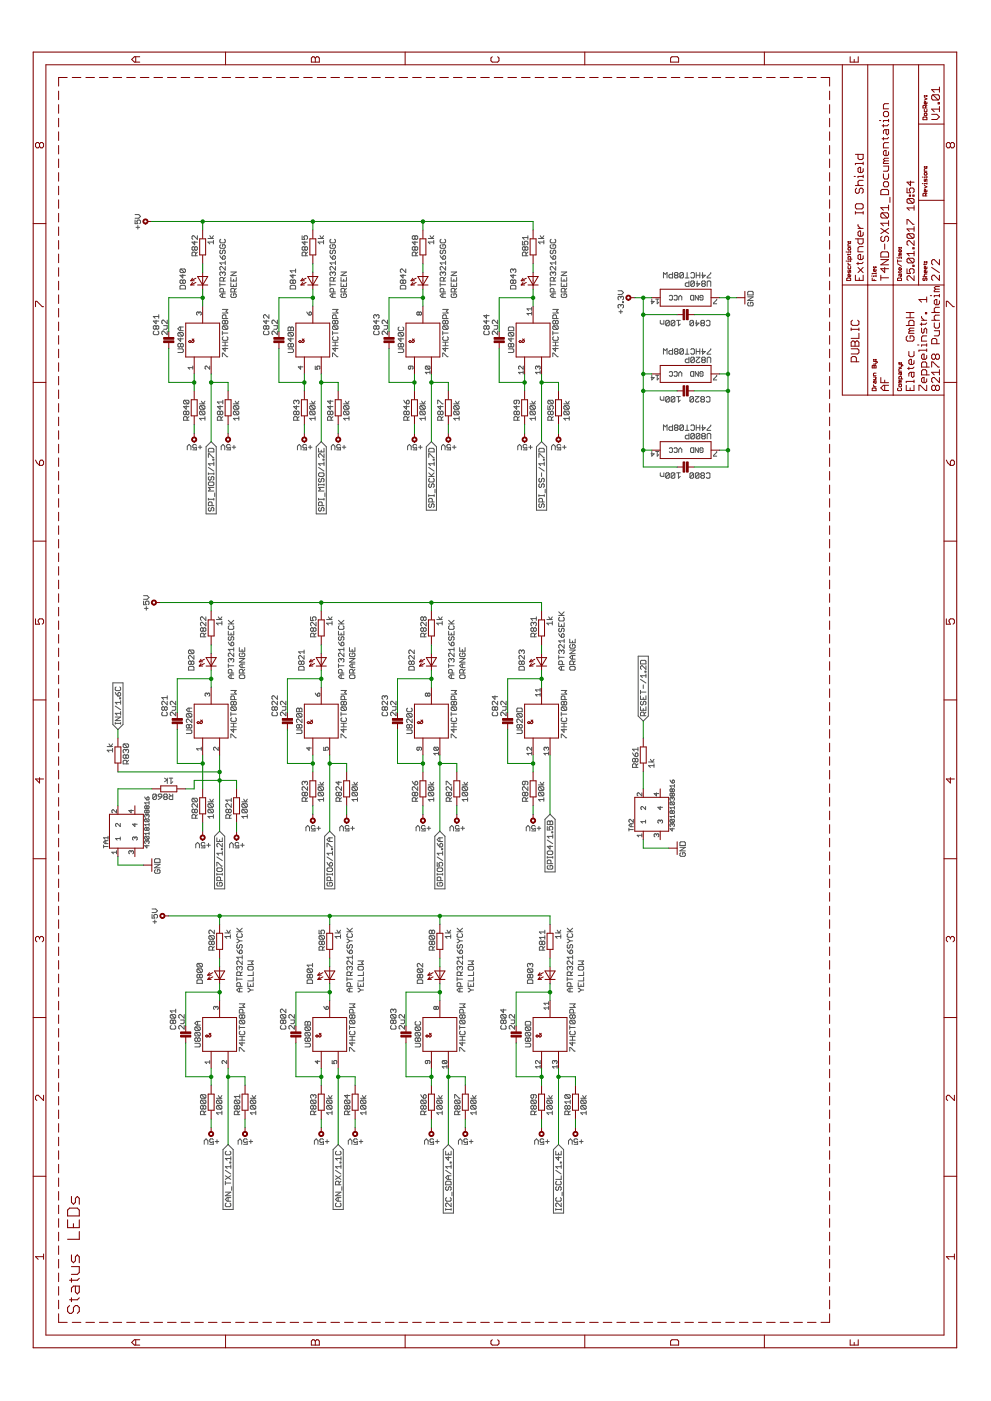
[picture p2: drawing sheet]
<svg xmlns="http://www.w3.org/2000/svg" width="297mm" height="420mm" viewBox="0 0 297 420" stroke-linecap="round" stroke-linejoin="round" font-family="sans-serif">
<g fill="none" stroke="#505050" stroke-width=".3">
<path d="M40.5 66v1.1h.8l-.3-.6 .3-.5h.6l.2 .3v.5l-.2 .3M40.5 64.3h1.1l.5 .6-.5 .5h-1.1M40.8 68.2h1.1M41.3 67.6v1.1M58.4 74.3l.2-.3 .6 .3v.5l-.3 .3-.5-.3M58.4 74.3l-.3-.3-.5 .3v.5l.2 .3 .6-.3M58.4 72.3v1.1l-.8-.8h1.6M58.4 74.3v.5M58.6 76.7v-.8l-.2-.3h-.6l-.2 .3v.8h1.6M59.2 70.7v1.1l-1.1-1.1-.5 .3v.5l.2 .3M59.2 75.6l-.6 .6M62.3 71.5h1.7"/>
<path d="M62.9 70.7l.5 .8 .6-.8M64 72.1v1.1M64 72.6h-1.7l.6 .6M65.9 76.7l.8 1M66.2 73.4l-.3 .3v.5l.3 .3h1l.3-.3v-.5l-.3-.3h-.5v.5M66.2 75l-.3 .3v.5l.5 .3 .3-.3v-.5l.5-.3 .3 .3v.5l-.3 .3M66.2 71.8l-.3 .2v.6l.3 .2h1l.3-.2v-.6l-.3-.2M66.7 76.9l.3-.2 .5 .2v.6l-.3 .2h-.5zM67.5 79.9v1.1l-1.1-1.1-.5 .3v.6l.3 .2M67.5 78.3v1.1M67.5 78.8h-1.6l.5 .6M90.6 70.7v1.1h.8l-.3-.6 .3-.5h.5l.3 .3v.5l-.3 .3"/>
<path d="M91.4 72.3v1.1l-.8-.8h1.6M91.4 74.3l.3-.3 .5 .3v.5l-.3 .3-.5-.3M91.4 74.3l-.3-.3-.5 .3v.5l.2 .3 .6-.3M91.4 74.3v.5M91.7 76.7v-.8l-.3-.3h-.6l-.2 .3v.8h1.6M92.2 75.6l-.5 .6M95.4 71.5h1.6M95.9 70.7l.5 .8 .6-.8M97 72.1v1.1M97 72.6h-1.6l.5 .6M98.9 76.7l.8 1M99.2 75l-.3 .3v.5l.6 .3 .2-.3v-.5l.6-.3 .2 .3v.5l-.2 .3"/>
<path d="M99.2 73.4l-.3 .3v.5l.3 .3h1.1l.2-.3v-.5l-.2-.3h-.6v.5M99.2 71.8l-.3 .2v.6l.3 .2h1.1l.2-.2v-.6l-.2-.2M99.7 76.9l.6-.2 .2 .2v.6l-.2 .2h-.6zM100.5 79.9v1.1l-1-1.1-.6 .3v.6l.3 .2M100.5 78.8h-1.6l.6 .6M100.5 78.3v1.1M124.4 72.3v1.1l-.8-.8h1.6M124.4 74.3l.3-.3 .5 .3v.5l-.3 .3-.5-.3M124.4 71l.3-.3 .5 .3v.5l-.3 .3-.5-.3M124.4 71l-.3-.3-.5 .3v.5l.2 .3 .6-.3M124.4 74.3l-.3-.3-.5 .3v.5l.2 .3 .6-.3M124.4 71v.5"/>
<path d="M124.4 74.3v.5M124.7 76.7v-.8l-.3-.3h-.6l-.2 .3v.8h1.6M125.2 75.6l-.5 .6M128.4 71.5h1.6M128.9 70.7l.6 .8 .5-.8M130 72.1v1.1M130 72.6h-1.6l.5 .6M131.9 76.7l.8 1M132.2 75l-.3 .3v.5l.6 .3 .2-.3v-.5l.6-.3 .3 .3v.5l-.3 .3M132.2 73.4l-.3 .3v.5l.3 .3h1.1l.3-.3v-.5l-.3-.3h-.6v.5M132.2 71.8l-.3 .2v.6l.3 .2h1.1l.3-.2v-.6l-.3-.2M132.7 76.9l.6-.2 .3 .2v.6l-.3 .2h-.6z"/>
<path d="M133.6 79.9v1.1l-1.1-1.1h-.3l-.3 .3v.6l.3 .2M133.6 78.8h-1.7l.6 .6M133.6 78.3v1.1M156.6 72.3v1.1h.8l-.3-.5 .3-.6h.5l.3 .3v.6l-.3 .2M157.4 74.3l-.3-.3-.5 .3v.5l.3 .3 .5-.3M157.4 74.3l.3-.3 .5 .3v.5l-.3 .3-.5-.3M157.4 74.3v.5M157.7 76.7v-.8l-.3-.3h-.5l-.3 .3v.8h1.6M158.2 70.7v1.1M158.2 75.6l-.5 .6M158.2 71.2h-1.6l.5 .6M161.4 71.5h1.6"/>
<path d="M161.9 70.7l.6 .8 .5-.8M163 72.1v1.1M163 72.6h-1.6l.5 .6M164.9 76.7l.9 1M165.2 75l-.3 .3v.5l.6 .3 .3-.3v-.5l.5-.3 .3 .3v.5l-.3 .3M165.2 73.4l-.3 .3v.5l.3 .3h1.1l.3-.3v-.5l-.3-.3h-.5v.5M165.2 71.8l-.3 .2v.6l.3 .2h1.1l.3-.2v-.6l-.3-.2M165.8 76.9l.2-.2 .6 .2v.6l-.3 .2h-.5zM166.6 79.9v1.1l-1.1-1.1h-.3l-.3 .3v.6l.3 .2M166.6 78.8h-1.7l.6 .6M166.6 78.3v1.1M46.2 99.3l-.2 .3v.5l.2 .3h1.1l.3-.3v-.5l-.3-.3"/>
<path d="M46.8 97.9l-.3-.2-.5 .2v.6l.2 .2 .6-.2M46.8 97.9l.3-.2 .5 .2v.6l-.3 .2-.5-.2M46.8 96v1.1l-.8-.8h1.6M46.8 97.9v.6M47.6 94.4v1.1M47.6 94.9h-1.6l.5 .6M49 97.7h1.1v.8l-.3 .2h-.8M50.1 96v1.1l-1.1-1.1-.5 .3v.5l.3 .3M50.1 99.3v1.1l-1.1-1.1-.5 .3v.5l.3 .3M53.6 99.7h1.1l.2 .3v.5l-.2 .3M53.6 99.7l-.3 .3v.5l.3 .3h1.1M53.6 99.7l1.1 1.1"/>
<path d="M54 85.9l.2-.3h1.1l.3 .3v.8h-1.6zM54.1 98.1v1.1M54.2 80.7l-.2 .2v.6l.2 .2h1.1M54.2 80.7l1.1 1M54.2 80.7h1.1l.3 .2v.6l-.3 .2M54.8 84.2l-.3-.3-.5 .3v.6l.2 .2 .6-.2M54.8 82.3v1.1l-.8-.8h1.6M54.8 84.2l.3-.3 .5 .3v.6l-.3 .2-.5-.2M54.8 84.2v.6M54.9 98.1h-1l-.6 .5 .6 .6h1M59.6 93.8l.3-.2 .4 .2-.2 .7M59.6 93.8l-.2-.2-.5 .2 .3 .7"/>
<path d="M59.6 93.8v.2M65.9 84.8v1.1M65.9 85.4h1.6M66.7 99.3v1.1M66.7 99.9h1.6M66.7 92.8h1.6l-.6 .5 .6 .6h-1.6M66.7 81.8l-.3-.2-.5 .2v.6l.3 .3M66.7 81.8l.3-.2 .5 .2v.6l-.3 .3M66.7 81.8v.3M66.7 88.1v1.1M66.9 97.7l-.2 .3v.5l.2 .3h1.1M66.9 97.7h1.1l.3 .3v.5l-.3 .3"/>
<path d="M66.9 97.7l1.1 1.1M67 87.6v-.9l-.3-.2h-.5l-.3 .2v.9h1.6M67 84.3v-.8l-.3-.3h-.5l-.3 .3v.8h1.6M67.5 96.4l-.3-.3-.5 .3v.5l.2 .3 .6-.3M67.5 96.4l.2-.3 .6 .3v.5l-.3 .3-.5-.3M67.5 96.4v.5M67.5 88.1h-1.1l-.5 .6 .5 .5h1.1M67.5 83.2l-.5 .6M67.7 95.5v-.8l-.2-.3h-.6l-.2 .3v.8h1.6M69.2 84.8v1.1h1.6v-1.1M69.2 83.2v1.1h1.6v-1.1M69.2 81.6h1.6l-1.6 1.1h1.6"/>
<path d="M69.5 88.1l-.3 .3v.5l.3 .3h1l.3-.3v-.5l-.3-.3h-.5v.6M70 83.8v.5M70 85.4v.5M70.3 87.6v-.9l-.3-.2h-.5l-.3 .2v.9h1.6M70.8 86.5l-.5 .5M79.2 99.3l-.2 .3v.5l.2 .3h1.1l.3-.3v-.5l-.3-.3M79.8 97.9l-.3-.2-.5 .2v.6l.2 .2 .6-.2M79.8 97.9l.3-.2 .5 .2v.6l-.3 .2-.5-.2M79.8 96v1.1l-.8-.8h1.6M79.8 97.9v.6M80.6 94.4v1.1l-1.1-1.1-.5 .3v.5l.2 .3M82.1 97.7h1v.8l-.2 .2h-.8"/>
<path d="M83.1 99.3v1.1l-1-1.1-.6 .3v.5l.3 .3M83.1 96v1.1l-1-1.1-.6 .3v.5l.3 .3M86.3 98.3l.3-.2 .6 .2 .5-.2 .3 .2v.9h-1.7zM86.6 99.7l-.3 .3v.5l.3 .3h1.1M86.6 99.7h1.1l.3 .3v.5l-.3 .3M86.6 99.7l1.1 1.1M87 85.9l.2-.3h1.1l.3 .3v.8h-1.6zM87.2 98.3v.9M87.8 84.2l-.3-.3-.5 .3v.6l.2 .2 .6-.2M87.8 82.3v1.1l-.8-.8h1.6M87.8 84.2l.3-.3 .5 .3v.6l-.3 .2-.5-.2M87.8 84.2v.6"/>
<path d="M88.6 80.7v1M88.6 81.2h-1.6l.5 .5M91.9 93.6l.7 .9M92.6 93.8l.5-.2 .2 .7-.7 .2zM98.9 85.4h1.6M98.9 84.8v1.1M99.7 99.9h1.6M99.7 92.8h1.6l-.5 .5 .5 .6h-1.6M99.7 99.3v1.1M99.7 81.8l-.2-.2-.6 .2v.6l.3 .3M99.7 81.8l.3-.2 .5 .2v.6l-.2 .3M99.7 81.8v.3"/>
<path d="M99.7 88.1v1.1M99.9 97.7l-.2 .3v.5l.2 .3h1.1M99.9 97.7h1.1l.3 .3v.5l-.3 .3M99.9 97.7l1.1 1.1M100 87.6v-.9l-.3-.2h-.5l-.3 .2v.9h1.6M100 84.3v-.8l-.3-.3h-.5l-.3 .3v.8h1.6M100.5 96.4l-.3-.3-.5 .3v.5l.2 .3 .6-.3M100.5 96.4l.3-.3 .5 .3v.5l-.3 .3-.5-.3M100.5 96.4v.5M100.5 88.1h-1l-.6 .6 .6 .5h1M100.5 83.2l-.5 .6M100.8 95.5v-.8l-.3-.3h-.6l-.2 .3v.8h1.6"/>
<path d="M102.2 84.8v1.1h1.6v-1.1M102.2 83.2v1.1h1.6v-1.1M102.2 81.6h1.6l-1.6 1.1h1.6M102.5 88.1l-.3 .3v.5l.3 .3h1.1l.2-.3v-.5l-.2-.3h-.6v.6M103 83.8v.5M103 85.4v.5M103.3 87.6v-.9l-.3-.2h-.5l-.3 .2v.9h1.6M103.8 86.5l-.5 .5M112.3 99.3l-.3 .3v.5l.3 .3h1l.3-.3v-.5l-.3-.3M112.8 97.9l-.3-.2-.5 .2v.6l.3 .2 .5-.2M112.8 97.9l.3-.2 .5 .2v.6l-.3 .2-.5-.2M112.8 94.7l-.3-.3-.5 .3v.5l.3 .3"/>
<path d="M112.8 94.7l.3-.3 .5 .3v.5l-.3 .3M112.8 96v1.1l-.8-.8h1.6M112.8 94.7v.2M112.8 97.9v.6M115.1 97.7h1.1v.8l-.3 .2h-.8M116.2 99.3v1.1l-1.1-1.1-.6 .3v.5l.3 .3M116.2 96v1.1l-1.1-1.1-.6 .3v.5l.3 .3M119.6 99.7l-.2 .3v.5l.2 .3h1.1M119.6 99.7h1.1l.3 .3v.5l-.3 .3M119.6 98.1l-.2 .2v.6l.2 .3h1.1l.3-.3v-.6l-.3-.2M119.6 99.7l1.1 1.1M120 85.9l.3-.3h1l.3 .3v.8h-1.6z"/>
<path d="M120.8 84.2l-.3-.3-.5 .3v.6l.3 .2 .5-.2M120.8 82.3v1.1l-.8-.8h1.6M120.8 84.2l.3-.3 .5 .3v.6l-.3 .2-.5-.2M120.8 84.2v.6M121.6 80.7v1l-1.1-1-.5 .2v.6l.3 .2M125.6 93.8l.3-.2 .4 .2-.2 .7-.5-.2M125.6 93.8l-.2-.2-.5 .2 .3 .7 .4-.2M125.6 93.8v.5M131.9 85.4h1.7M131.9 84.8v1.1M132.7 92.8h1.6l-.5 .5 .5 .6h-1.6M132.7 99.9h1.6"/>
<path d="M132.7 99.3v1.1M132.7 81.8l-.2-.2-.6 .2v.6l.3 .3M132.7 81.8l.3-.2 .6 .2v.6l-.3 .3M132.7 81.8v.3M132.7 88.1v1.1M133 97.7l-.3 .3v.5l.3 .3h1M133 97.7h1l.3 .3v.5l-.3 .3M133 97.7l1 1.1M133 87.6v-.9l-.3-.2h-.5l-.3 .2v.9h1.7M133 84.3v-.8l-.3-.3h-.5l-.3 .3v.8h1.7M133.5 96.4l-.3-.3-.5 .3v.5l.3 .3 .5-.3M133.5 96.4l.3-.3 .5 .3v.5l-.3 .3-.5-.3"/>
<path d="M133.5 96.4v.5M133.6 88.1h-1.1l-.6 .6 .6 .5h1.1M133.6 83.2l-.6 .6M133.8 95.5v-.8l-.3-.3h-.5l-.3 .3v.8h1.6M135.2 84.8v1.1h1.7v-1.1M135.2 83.2v1.1h1.7v-1.1M135.2 81.6h1.7l-1.7 1.1h1.7M135.5 88.1l-.3 .3v.5l.3 .3h1.1l.3-.3v-.5l-.3-.3h-.6v.6M136 83.8v.5M136 85.4v.5M136.3 87.6v-.9l-.3-.2h-.5l-.3 .2v.9h1.7M136.9 86.5l-.6 .5"/>
<path d="M145.3 99.3l-.3 .3v.5l.3 .3h1.1l.2-.3v-.5l-.2-.3M145.8 97.9l-.3-.2-.5 .2v.6l.3 .2 .5-.2M145.8 97.9l.3-.2 .5 .2v.6l-.2 .2-.6-.2M145.8 96v1.1l-.8-.8h1.6M145.8 94.4v1.1l-.8-.8h1.6M145.8 97.9v.6M148.1 97.7h1.1v.8l-.3 .2h-.8M149.2 99.3v1.1l-1.1-1.1h-.3l-.2 .3v.5l.2 .3M149.2 96v1.1l-1.1-1.1h-.3l-.2 .3v.5l.2 .3M152.6 99.7l1.1 1.1M152.6 99.7l-.2 .3v.5l.2 .3h1.1M152.6 99.7h1.1l.3 .3v.5l-.3 .3"/>
<path d="M152.6 98.1h1.1l.3 .2v.9h-1.6v-.9zM153.3 85.6h1.1l.2 .3v.8h-1.6v-.8zM153.8 82.3v1.1l-.8-.8h1.6M153.8 84.2l-.3-.3-.5 .3v.6l.3 .2 .5-.2M153.8 84.2l.3-.3 .5 .3v.6l-.2 .2-.6-.2M153.8 80.9l-.3-.2-.5 .2v.6l.3 .2M153.8 80.9l.3-.2 .5 .2v.6l-.2 .2M153.8 80.9v.3M153.8 84.2v.6M159.4 92.2v.9M159.4 93.6v.9M159.4 94h-1.4l.4 .5"/>
<path d="M159.4 92.6h-1.4l.4 .5M164.9 85.4h1.7M164.9 84.8v1.1M165.7 99.9h1.6M165.7 92.8h1.6l-.5 .5 .5 .6h-1.6M165.7 99.3v1.1M165.8 81.8l-.3-.2-.6 .2v.6l.3 .3M165.8 81.8l.2-.2 .6 .2v.6l-.3 .3M165.8 81.8v.3M165.8 88.1v1.1M166 97.7l-.3 .3v.5l.3 .3h1.1M166 97.7h1.1l.2 .3v.5l-.2 .3"/>
<path d="M166 97.7l1.1 1.1M166 87.6v-.9l-.2-.2h-.6l-.3 .2v.9h1.7M166 84.3v-.8l-.2-.3h-.6l-.3 .3v.8h1.7M166.5 96.4l-.3-.3-.5 .3v.5l.3 .3 .5-.3M166.5 96.4l.3-.3 .5 .3v.5l-.2 .3-.6-.3M166.5 96.4v.5M166.6 88.1h-1.1l-.6 .6 .6 .5h1.1M166.6 83.2l-.6 .6M166.8 95.5v-.8l-.3-.3h-.5l-.3 .3v.8h1.6M168.2 83.2v1.1h1.7v-1.1M168.2 84.8v1.1h1.7v-1.1M168.2 81.6h1.7l-1.7 1.1h1.7"/>
<path d="M168.5 88.1l-.3 .3v.5l.3 .3h1.1l.3-.3v-.5l-.3-.3h-.5v.6M169.1 83.8v.5M169.1 85.4v.5M169.3 87.6v-.9l-.2-.2h-.6l-.3 .2v.9h1.7M169.9 86.5l-.6 .5M185.3 87.2h1.1l.5 .6-.5 .5h-1.1M185.5 93.5h1.1M186.1 89.1l.3-.2 .5 .2v.6l-.3 .2M186.1 89.1v.3M186.1 91.6v.2M186.1 92.9v1.1M186.1 91.6l-.3-.3-.5 .3v.5l.2 .3"/>
<path d="M186.1 89.1l-.3-.2-.5 .2v.6l.2 .2M186.1 91.6l.3-.3 .5 .3v.5l-.3 .3M186.6 90.5h.3v.3h-.3zM195.4 89.7v1.4l.7-.7h-1M196.5 89.7h1M197 89.7v1.4l.5-.5M197.9 96.1v.8l.3 .3h.8v-1.1M198.9 83.4v-1.7l.5 .6 .5-.6v1.7M200.6 88.8l.3-.2 .6 .2v.9l-.2 .3-.7-.3M200.6 96.4v1l-.2 .3h-.6l-.3-.3M200.6 96.4l-.2-.3h-.6l-.3 .3v1M200.6 96.4l-1.1 1"/>
<path d="M201.6 81.7v1.7h-.8l-.3-.3v-.6l.3-.2h.8M202 88.8l.3-.2 .7 .2v.9l-.3 .3-.7-.3M202.3 96.4l-.3-.3h-.6l-.2 .3v1M202.3 96.4v1l-.3 .3h-.6l-.2-.3M202.3 96.4l-1.1 1M202.4 82.5l-.3-.2 .3-.6h.5l.3 .3-.3 .5M202.4 82.5l-.3 .3 .3 .6h.5l.3-.3-.3-.6M202.4 82.5h.5M202.8 96.1h1.1M203.3 96.1v1.6l.6-.5M203.4 90v-1l.5-.4 .5 .4v1M204.9 82v1.1l-.3 .3h-.6l-.2-.3"/>
<path d="M204.9 82l-.3-.3h-.6l-.2 .3v1.1M204.9 82l-1.1 1.1M205.4 83.4h1.1M206 81.7v1.7M206.5 84.3v1.6h-.8l-.3-.3v-.5l.3-.3h.8M207.1 82l.2-.3h.6l.2 .3v1.1l-.2 .3h-.6l-.2-.3M207.2 88.6h.7v1.4h-.7l-.2-.3v-.9zM207.9 96.4v1l-.3 .3h-.5l-.3-.3M207.9 96.4l-.3-.3h-.5l-.3 .3v1M207.9 96.4l-1.1 1M208.1 84.5l-.2-.2h-.6l-.2 .2v1.1M208.1 84.5l-1 1.1"/>
<path d="M208.1 84.5v1.1l-.2 .3h-.6l-.2-.3M208.7 81.7v1.7M208.7 82.5h1.1M208.7 96.1v1.6l.8-.8h-1.1M209 84.3v1.6l.8-.8h-1.1M209.3 88.6v1.4l-.9-1.4v1.4M209.8 81.7v1.7M210.2 89.3h-.4v-.5l.7-.2 .2 .2v.9l-.2 .3-.7-.3M210.3 96.9l-.2 .3 .2 .5h.6l.3-.3-.3-.5M210.3 96.9l-.2-.3 .2-.5h.6l.3 .3-.3 .5M210.3 96.9h.6M210.6 85.1l-.3-.3 .3-.5h.5l.3 .2-.3 .6"/>
<path d="M210.6 81.7v1.7l.8-.9h-1.1M210.6 85.1l-.3 .3 .3 .5h.5l.3-.3-.3-.5M210.6 85.1h.5M211.7 96.4l.3-.3h.5l.3 .3v1l-.3 .3h-.5l-.3-.3M212 85.9v-1.4l.2-.2h.6l.2 .2v1.4M213 81.7v.3l-1 1.1v.3h1M214.8 89.7l-.9 1.2v.2h.9M224.1 87.7l.3-.3h1.1l.2 .3v.8h-1.6zM224.1 89h1.6l-1.6 1.1h1.6M224.4 90.7l-.3 .2v.6l.3 .2h1.1l.2-.2v-.6l-.2-.2h-.6v.5M53.3 104.6h1.4l.2 .3v.5l-.2 .3h-1.4M54.1 103.3l-.2-.3-.6 .3v.5l.3 .3 .5-.3"/>
<path d="M54.1 103.3l.3-.3 .5 .3v.5l-.2 .3-.6-.3M54.1 101.3v1.1l-.8-.8h1.6M54.1 103.3v.5M57.8 109.8v.9M57.8 110.3h-1.4l.5 .4M62.9 109.8v.9l-1.2-.9-.2 .2 .2 .7M66.7 107v-1.1h.2l1.1 1.1h.3M66.7 103.7h1.6M66.7 102.6h1.6M66.9 101l-.2 .3v.5l.2 .3h1.1l.3-.3v-.5l-.3-.3M67.5 102.6v1.1M67.5 104.2v1.1l-.8-.8h1.6"/>
<path d="M86.3 104.6h1.4l.3 .3v.5l-.3 .3h-1.4M87.2 103.3l-.3-.3-.6 .3v.5l.3 .3 .6-.3M87.2 103.3l.2-.3 .6 .3v.5l-.3 .3-.5-.3M87.2 101.3v1.1l-.9-.8h1.7M87.2 103.3v.5M90.1 109.8v.9l-.7-.7h1.4M94.5 109.8v.9h.7l-.2-.7 .7-.2 .2 .2-.2 .7M99.7 107v-1.1h.2l1.1 1.1h.3M99.7 103.7h1.6M99.7 102.6h1.6M99.9 101l-.2 .3v.5l.2 .3h1.1l.3-.3v-.5l-.3-.3M100.5 104.2v1.1l-.8-.8h1.6"/>
<path d="M100.5 102.6v1.1M119.4 104.6h1.3l.3 .3v.5l-.3 .3h-1.3M120.2 103.3l.2-.3 .6 .3v.5l-.3 .3-.5-.3M120.2 103.3l-.3-.3-.5 .3v.5l.2 .3 .6-.3M120.2 101.3v1.1l-.8-.8h1.6M120.2 103.3v.5M123.1 109.8v.7l-.2 .2-.5-.2 .2-.7h1l.2 .2-.2 .7M127.7 109.8h1l.2 .2-.2 .7M127.7 109.8l1 .9M127.7 109.8l-.2 .7 .2 .2h1M128.9 111.2v.9M128.9 111.7h-1.4l.5 .4"/>
<path d="M132.7 107v-1.1h.3l1 1.1h.3M132.7 103.7h1.6M132.7 102.6h1.6M133 101l-.3 .3v.5l.3 .3h1l.3-.3v-.5l-.3-.3M133.5 104.2v1.1l-.8-.8h1.6M133.5 102.6v1.1M152.4 104.6h1.3l.3 .3v.5l-.3 .3h-1.3M153.2 103.3l-.3-.3-.5 .3v.5l.2 .3 .6-.3M153.2 103.3l.3-.3 .5 .3v.5l-.3 .3-.5-.3M153.2 101.3v1.1l-.8-.8h1.6M153.2 103.3v.5M156.8 109.8v.9l-.9-.9-.5 .2 .3 .7"/>
<path d="M156.8 111.2v.9M156.8 111.7h-1.4l.5 .4M161.2 110l.2-.2 .5 .2-.2 .7M161.2 110l-.2-.2-.5 .2 .2 .7M161.2 110v.3M161.9 111.2v.9M161.9 111.7h-1.4l.5 .4M165.7 107v-1.1h.3l1.1 1.1h.2M165.7 103.7h1.6M165.7 102.6h1.6M166 101l-.3 .3v.5l.3 .3h1.1l.2-.3v-.5l-.2-.3M166.5 104.2v1.1l-.8-.8h1.6"/>
<path d="M166.5 102.6v1.1M195.4 112.5v1.4l.7-.7h-1M196.5 112.5h1M197 112.5v1.4l.5-.4M197.9 118.9v.9l.3 .2h.8v-1.1M198.9 106.2v-1.6l.5 .5 .5-.5v1.6M200.6 111.7l.3-.3 .6 .3v.9l-.2 .2-.7-.2M200.6 119.2v1.1l-.2 .3h-.6l-.3-.3M200.6 119.2l-.2-.3h-.6l-.3 .3v1.1M200.6 119.2l-1.1 1.1M201.6 104.6v1.6h-.8l-.3-.3v-.5l.3-.3h.8M202 111.7l.3-.3 .7 .3v.9l-.3 .2-.7-.2"/>
<path d="M202.3 119.2l-.3-.3h-.6l-.2 .3v1.1M202.3 119.2v1.1l-.3 .3h-.6l-.2-.3M202.3 119.2l-1.1 1.1M202.4 105.4l-.3-.3 .3-.5h.5l.3 .3-.3 .5M202.4 105.4l-.3 .3 .3 .5h.5l.3-.3-.3-.5M202.4 105.4h.5M202.8 118.9h1.1M203.3 118.9v1.7l.6-.6M203.4 112.8v-.9l.5-.5 .5 .5v.9M204.9 104.9v1l-.3 .3h-.6l-.2-.3M204.9 104.9l-.3-.3h-.6l-.2 .3v1M204.9 104.9l-1.1 1"/>
<path d="M205.4 106.2h1.1M206 104.6v1.6M206.5 107.1v1.7h-.8l-.3-.3v-.6l.3-.2h.8M207.1 104.9l.2-.3h.6l.2 .3v1l-.2 .3h-.6l-.2-.3M207.2 111.4h.7v1.4h-.7l-.2-.2v-.9zM207.9 119.2l-.3-.3h-.5l-.3 .3v1.1M207.9 119.2v1.1l-.3 .3h-.5l-.3-.3M207.9 119.2l-1.1 1.1M208.1 107.4l-.2-.3h-.6l-.2 .3v1.1M208.1 107.4v1.1l-.2 .3h-.6l-.2-.3M208.1 107.4l-1 1.1M208.4 118.9h1.1l-1.1 1.1 .3 .6h.6l.2-.3"/>
<path d="M208.7 104.6v1.6M208.7 107.1h1.1l-1.1 1.1 .3 .6h.5l.3-.3M208.7 105.4h1.1M209.3 111.4v1.4l-.9-1.4v1.4M209.8 104.6v1.6M210.2 112.1h-.4v-.4l.7-.3 .2 .3v.9l-.2 .2-.7-.2M210.3 119.8l-.2 .2 .2 .6h.6l.3-.3-.3-.5M210.3 119.8l-.2-.3 .2-.6h.6l.3 .3-.3 .6M210.3 119.8h.6M210.6 107.9l-.3-.2 .3-.6h.5l.3 .3-.3 .5M210.6 104.6v1.6l.8-.8h-1.1M210.6 107.9l-.3 .3 .3 .6h.5l.3-.3-.3-.6"/>
<path d="M210.6 107.9h.5M211.7 119.2l.3-.3h.5l.3 .3v1.1l-.3 .3h-.5l-.3-.3M212 108.8v-1.4l.2-.3h.6l.2 .3v1.4M213 104.6v.3l-1 1v.3h1M214.8 112.5l-.9 1.2v.2h.9M55.3 120l-.3 .3v.5l.3 .3h1.1M55.3 120h1.1l.2 .3v.5l-.2 .3M55.3 120l1.1 1.1M55.8 123.6l.3-.3 .5 .3v.5l-.2 .3-.6-.3M55.8 123.6l-.3-.3-.5 .3v.5l.3 .3 .5-.3M55.8 121.7v1l-.8-.8h1.6M55.8 123.6v.5"/>
<path d="M56.1 126v-.8l-.3-.3h-.5l-.3 .3v.8h1.6M56.1 134.9v-1.1l.6-.5 .5 .5v1.1M56.6 124.9l-.5 .6M58.9 133.6l-.3-.3h-.6l-.2 .3v.5l.2 .3 .9-.3v.8h-1.1M59.4 134.1h1.1M59.8 121.1h1.6M60 133.6v1M60.1 121.7l-.3 .2v.6l.3 .2h1.1M60.1 123.3l-.3 .3v.5l.3 .3h1.1M60.1 121.7h1.1l.2 .2v.6l-.2 .2M60.1 123.3h1.1l.2 .3v.5l-.2 .3M60.1 123.3l1.1 1.1"/>
<path d="M60.1 121.7l1.1 1M60.3 120.3l.6 .8 .5-.8M61.4 125.5h-1.6l.5 .5M61.4 124.9v1.1M62.5 134.7l.2-.2h1.1l.3 .2v.8h-1.6zM62.5 137.2v-1.1h.2l1.1 1.1h.3M63.3 132.5l1.5 1.5v20.1h-3v-20.1zM63.8 137.7h.3v.3h-.3zM64.1 139.1h-1.6l.5 .5M64.1 138.5v1.1M66 123.6l-.3-.3-.5 .3v.5l.2 .3 .6-.3M66 123.6l.3-.3 .5 .3v.5l-.3 .3-.5-.3"/>
<path d="M66 121.7v1l-.8-.8h1.6M66 123.6v.5M66.3 126v-.8l-.3-.3h-.6l-.2 .3v.8h1.6M66.3 134.9v-1.1l.5-.5 .6 .5v1.1M66.8 120.6h-1.6l.5 .5M66.8 124.9l-.5 .6M66.8 120v1.1M69 133.6l-.3-.3h-.5l-.3 .3v.5l.3 .3 .8-.3v.8h-1.1M69.6 134.1h1.1M70 121.1h1.6M70.1 133.6v1M70.2 121.7l-.2 .2v.6l.2 .2h1.1"/>
<path d="M70.2 123.3l-.2 .3v.5l.2 .3h1.1M70.2 121.7h1.1l.3 .2v.6l-.3 .2M70.2 123.3h1.1l.3 .3v.5l-.3 .3M70.2 123.3l1.1 1.1M70.2 121.7l1.1 1M70.5 120.3l.5 .8 .6-.8M71.6 124.9v1.1M71.6 125.5h-1.6l.5 .5M88.8 123.6l-.2-.3-.6 .3v.5l.3 .3 .5-.3M88.8 123.6l.3-.3 .5 .3v.5l-.2 .3-.6-.3M88.8 120.3l-.2-.3-.6 .3v.5l.3 .3M88.8 120.3l.3-.3 .5 .3v.5l-.2 .3"/>
<path d="M88.8 120.3v.3M88.8 121.7v1l-.8-.8h1.6M88.8 123.6v.5M89.1 126v-.8l-.3-.3h-.5l-.3 .3v.8h1.6M89.2 134.9v-1.1l.5-.5 .5 .5v1.1M89.6 124.9l-.5 .6M91.9 133.6l-.3-.3h-.5l-.3 .3v.5l.3 .3 .8-.3v.8h-1.1M92.4 134.1h1.1M92.8 121.1h1.6M93 133.6v1M93.1 121.7h1.1l.2 .2v.6l-.2 .2M93.1 123.3h1.1l.2 .3v.5l-.2 .3"/>
<path d="M93.1 121.7l1.1 1M93.1 123.3l-.3 .3v.5l.3 .3h1.1M93.1 121.7l-.3 .2v.6l.3 .2h1.1M93.1 123.3l1.1 1.1M93.4 120.3l.5 .8 .5-.8M94.4 124.9v1.1M94.4 125.5h-1.6l.6 .5M95.5 134.5v1h1.6v-1M96.3 132.5l1.5 1.5v20.1h-3v-20.1zM96.3 135v.5M96.8 137.7h.3v.3h-.3zM97.1 139.1h-1.6l.5 .5"/>
<path d="M97.1 136.1v1.1l-1.1-1.1-.5 .3v.5l.3 .3M97.1 138.5v1.1M99 123.6l-.3-.3-.5 .3v.5l.2 .3 .6-.3M99 123.6l.3-.3 .5 .3v.5l-.3 .3-.5-.3M99 121.7v1l-.8-.8h1.6M99 120v1.1l-.8-.8h1.6M99 123.6v.5M99.3 126v-.8l-.3-.3h-.6l-.2 .3v.8h1.6M99.3 134.9v-1.1l.6-.5 .5 .5v1.1M99.8 124.9l-.5 .6M102 133.6l-.2-.3h-.6l-.3 .3v.5l.3 .3 .8-.3v.8h-1.1M102.6 134.1h1.1"/>
<path d="M103 121.1h1.6M103.1 133.6v1M103.3 121.7h1l.3 .2v.6l-.3 .2M103.3 123.3h1l.3 .3v.5l-.3 .3M103.3 121.7l-.3 .2v.6l.3 .2h1M103.3 123.3l-.3 .3v.5l.3 .3h1M103.3 123.3l1 1.1M103.3 121.7l1 1M103.5 120.3l.6 .8 .5-.8M104.6 124.9v1.1M104.6 125.5h-1.6l.5 .5M121 120l.8 1.1"/>
<path d="M121.8 123.6l-.2-.3-.6 .3v.5l.3 .3 .5-.3M121.8 123.6l.3-.3 .6 .3v.5l-.3 .3-.6-.3M121.8 120.3l.6-.3 .3 .3v.5l-.3 .3h-.6zM121.8 121.7v1l-.8-.8h1.7M121.8 123.6v.5M122.1 126v-.8l-.3-.3h-.5l-.3 .3v.8h1.7M122.2 134.9v-1.1l.5-.5 .6 .5v1.1M122.7 124.9l-.6 .6M124.9 133.6l-.3-.3h-.5l-.3 .3v.5l.3 .3 .8-.3v.8h-1.1M125.4 134.1h1.1M125.8 121.1h1.7M126 133.6v1"/>
<path d="M126.1 121.7l-.3 .2v.6l.3 .2h1.1M126.1 123.3l-.3 .3v.5l.3 .3h1.1M126.1 123.3h1.1l.3 .3v.5l-.3 .3M126.1 121.7h1.1l.3 .2v.6l-.3 .2M126.1 123.3l1.1 1.1M126.1 121.7l1.1 1M126.4 120.3l.5 .8 .6-.8M127.5 125.5h-1.7l.6 .5M127.5 124.9v1.1M127.8 134l1.5-1.5 1.5 1.5v19h-3zM128.5 134.7l.3-.2h1.1l.2 .2v.8h-1.6zM128.5 137.2v-1.1h.3l1.1 1.1h.2"/>
<path d="M129.9 137.7h.2v.3h-.2zM130.1 139.1h-1.6l.5 .5M130.1 138.5v1.1M131.2 121.1v-1.1h.3l1 1.1h.3M132 123.6l-.3-.3-.5 .3v.5l.3 .3 .5-.3M132 123.6l.3-.3 .5 .3v.5l-.3 .3-.5-.3M132 121.7v1l-.8-.8h1.6M132 123.6v.5M132.3 126v-.8l-.3-.3h-.5l-.3 .3v.8h1.6M132.3 134.9v-1.1l.6-.5 .5 .5v1.1M132.8 124.9l-.5 .6M135 133.6l-.2-.3h-.6l-.2 .3v.5l.2 .3 .8-.3v.8h-1"/>
<path d="M135.6 134.1h1.1M136 121.1h1.6M136.1 133.6v1M136.3 121.7l-.3 .2v.6l.3 .2h1.1M136.3 123.3l-.3 .3v.5l.3 .3h1.1M136.3 123.3h1.1l.2 .3v.5l-.2 .3M136.3 121.7h1.1l.2 .2v.6l-.2 .2M136.3 123.3l1.1 1.1M136.3 121.7l1.1 1M136.5 120.3l.6 .8 .5-.8M137.6 125.5h-1.6l.5 .5M137.6 124.9v1.1"/>
<path d="M154.9 120v.8l-.3 .3-.5-.3v-.5l.2-.3h1.1l.3 .3v.5l-.3 .3M154.9 123.6l.2-.3 .6 .3v.5l-.3 .3-.5-.3M154.9 123.6l-.3-.3-.5 .3v.5l.2 .3 .6-.3M154.9 121.7v1l-.8-.8h1.6M154.9 123.6v.5M155.1 126v-.8l-.2-.3h-.6l-.2 .3v.8h1.6M155.2 134.9v-1.1l.5-.5 .6 .5v1.1M155.7 124.9l-.6 .6M157.9 133.6l-.3-.3h-.5l-.3 .3v.5l.3 .3 .8-.3v.8h-1.1M158.5 134.1h1M158.9 121.1h1.6M159 133.6v1"/>
<path d="M159.1 121.7h1.1l.3 .2v.6l-.3 .2M159.1 123.3h1.1l.3 .3v.5l-.3 .3M159.1 123.3l-.2 .3v.5l.2 .3h1.1M159.1 121.7l-.2 .2v.6l.2 .2h1.1M159.1 123.3l1.1 1.1M159.1 121.7l1.1 1M159.4 120.3l.5 .8 .6-.8M160.5 124.9v1.1M160.5 125.5h-1.6l.5 .5M161.5 137.2v-1.1l1.6 1.1M161.8 134.5h1.1l.2 .2v.8h-1.6v-.8zM162.3 132.5l1.6 1.5v19h-3.1v-19z"/>
<path d="M162.9 137.7h.2v.3h-.2zM163.1 139.1h-1.6l.6 .5M163.1 138.5v1.1M164.2 121.7v1h.8l-.3-.5 .3-.5h.6l.2 .2v.6l-.2 .2M164.5 120l-.3 .3v.5l.3 .3h1.1M164.5 120h1.1l.2 .3v.5l-.2 .3M164.5 120l1.1 1.1M165 123.6l-.3-.3-.5 .3v.5l.3 .3 .5-.3M165 123.6l.3-.3 .5 .3v.5l-.2 .3-.6-.3M165 123.6v.5M165.3 126v-.8l-.3-.3h-.5l-.3 .3v.8h1.6M165.3 134.9v-1.1l.6-.5 .5 .5v1.1"/>
<path d="M165.8 124.9l-.5 .6M168.1 133.6l-.3-.3h-.5l-.3 .3v.5l.3 .3 .8-.3v.8h-1.1M168.6 134.1h1.1M169 121.1h1.6M169.2 133.6v1M169.3 123.3l-.3 .3v.5l.3 .3h1.1M169.3 123.3h1.1l.2 .3v.5l-.2 .3M169.3 121.7l-.3 .2v.6l.3 .2h1.1M169.3 121.7h1.1l.2 .2v.6l-.2 .2M169.3 123.3l1.1 1.1M169.3 121.7l1.1 1M169.5 120.3l.6 .8 .5-.8"/>
<path d="M170.6 125.5h-1.6l.5 .5M170.6 124.9v1.1M195.4 135.4v1.4l.7-.7h-1M196.5 135.4h1M197 135.4v1.4l.5-.5M198.9 129.1v-1.7l.5 .6 .5-.6v1.7M200.6 134.5l.3-.2 .6 .2v1l-.2 .2-.7-.2M201.6 127.4v1.7h-.8l-.3-.3v-.5l.3-.3h.8M202 134.5l.3-.2 .7 .2v1l-.3 .2-.7-.2M202.4 128.3l-.3 .2 .3 .6h.5l.3-.3-.3-.5M202.4 128.3h.5M202.4 128.3l-.3-.3 .3-.6h.5l.3 .3-.3 .6"/>
<path d="M203.4 135.7v-.9l.5-.5 .5 .5v.9M204.9 127.7l-.3-.3h-.6l-.2 .3v1.1M204.9 127.7v1.1l-.3 .3h-.6l-.2-.3M204.9 127.7l-1.1 1.1M205.4 129.1h1.1M206 127.4v1.7M206.5 130v1.6h-.8l-.3-.3v-.5l.3-.3h.8M207 134.5l.2-.2h.7v1.4h-.7l-.2-.2zM207.1 127.7l.2-.3h.6l.2 .3v1.1l-.2 .3h-.6l-.2-.3M208.1 130.3v1l-.2 .3h-.6l-.2-.3M208.1 130.3l-.2-.3h-.6l-.2 .3v1M208.1 130.3l-1 1"/>
<path d="M208.7 128.3h1.1M208.7 127.4v1.7M209.3 134.3v1.4l-.9-1.4v1.4M209.8 127.4v1.7M209.8 130.3v1l-.3 .3h-.5l-.3-.3M209.8 130.3l-.3-.3h-.5l-.3 .3v1M209.8 130.3l-1.1 1M210.2 135h-.4v-.5l.7-.2 .2 .2v1l-.2 .2-.7-.2M210.6 127.4v1.7l.8-.8h-1.1M210.6 130.8l-.3 .3 .3 .5h.5l.3-.3-.3-.5M210.6 130.8l-.3-.3 .3-.5h.5l.3 .3-.3 .5M210.6 130.8h.5"/>
<path d="M212 131.6v-1.3l.2-.3h.6l.2 .3v1.3M213 127.4v.3l-1 1.1v.3h1M214.8 135.4l-.9 1.2v.2h.9M62.5 141.8v.5M62.5 149.5v.5M62.5 149.7h1.6M62.5 142.1h1.6M62.5 140.2l1.6 1.1M62.7 142.9l-.2 .3v.5l.2 .3 .6-.3v-.5l.3-.3 .5 .3v.5l-.3 .3M62.7 144.5h1.1l.3 .3v.6l-.3 .2h-1.1l-.2-.2v-.6zM62.7 152.2l-.2 .3v.5l.2 .3 .6-.3v-.5l.3-.3 .5 .3v.5l-.3 .3M63.6 151.6v-.8l-.3-.3h-.6l-.2 .3v.8h1.6"/>
<path d="M64.1 146.2h-1.6l.5 .5-.5 .6h1.6M64.1 141.8v.5M64.1 149.5v.5M64.4 147.8v1.1M95.5 142.1l.3-.3h1l.3 .3v.5l-.3 .3h-1l-.3-.3zM95.5 149.7h1.6M95.5 145.1v.5M95.5 149.5v.5M95.5 145.4h1.6M95.5 140.2l1.6 1.1M95.8 152.2l-.3 .3v.5l.3 .3 .5-.3v-.5l.3-.3 .5 .3v.5l-.3 .3M95.8 143.4l-.3 .3v.6l.5 .2 .3-.2v-.6l.5-.3 .3 .3v.6l-.3 .2"/>
<path d="M96.6 151.6v-.8l-.3-.3h-.5l-.3 .3v.8h1.6M97.1 146.2h-1.6l.5 .5-.5 .6h1.6M97.1 145.1v.5M97.1 149.5v.5M97.4 147.8v1.1M128.5 148.4v.5M128.5 141.8l1.1 1.1M128.5 142.9h1.6M128.5 148.6h1.6M128.5 140.2l1.6 1.1M128.8 143.4l-.3 .3v.6l.3 .2h1.1l.2-.2v-.6l-.2-.3M128.8 145.1l-.3 .3v.5l.5 .3 .3-.3v-.5l.6-.3 .2 .3v.5l-.2 .3"/>
<path d="M128.8 151.1l-.3 .3v.5l.3 .3 .5-.3v-.5l.3-.3 .5 .3v.5l-.2 .3M129.6 150.5v-.8l-.3-.2h-.5l-.3 .2v.8h1.6M130.1 148.4v.5M130.1 141.8l-.8 .8M130.4 146.7v1.1M161.5 148.4v.5M161.5 148.6h1.6M161.5 140.2l1.6 1.1M161.8 151.1l-.3 .3v.5l.3 .3 .5-.3v-.5l.3-.3 .5 .3v.5l-.2 .3M161.8 143.4l-.3 .3v.6l.3 .2 .5-.2v-.6l.3-.3 .5 .3v.6l-.2 .2M161.8 145.1l-.3 .3v.5l.3 .3 .5-.3v-.5l.3-.3 .5 .3v.5l-.2 .3M162.3 141.8v1.1"/>
<path d="M162.6 150.5v-.8l-.3-.2h-.5l-.3 .2v.8h1.6M163.1 148.4v.5M163.4 146.7v1.1M197.9 141.8v.8l.3 .3h.8v-1.1M200.6 142.1l-.2-.3h-.6l-.3 .3v1.1M200.6 142.1v1.1l-.2 .2h-.6l-.3-.2M200.6 142.1l-1.1 1.1M202.3 142.1v1.1l-.3 .2h-.6l-.2-.2M202.3 142.1l-.3-.3h-.6l-.2 .3v1.1M202.3 142.1l-1.1 1.1M202.8 141.8h1.1M203.3 141.8v1.6l.6-.5"/>
<path d="M207.9 142.1l-1.1 1.1M207.9 142.1l-.3-.3h-.5l-.3 .3v1.1M207.9 142.1v1.1l-.3 .2h-.5l-.3-.2M209.5 142.1l-.2-.3h-.6l-.3 .3v1.1M209.5 142.1v1.1l-.2 .2h-.6l-.3-.2M209.5 142.1l-1.1 1.1M210.3 142.6l-.2-.3 .2-.5h.6l.3 .3-.3 .5M210.3 142.6l-.2 .3 .2 .5h.6l.3-.2-.3-.6M210.3 142.6h.6M211.7 142.1l.3-.3h.5l.3 .3v1.1l-.3 .2h-.5l-.3-.2M43 178.6h1.1l.6 .6-.6 .5h-1.1M43 180.3v1.1h.9l-.3-.6 .3-.5h.5l.3 .3v.5l-.3 .3"/>
<path d="M43.3 182.5h1.1M43.9 181.9v1.1M56.8 194.9l-.3 .3v.6l.3 .2h1M56.8 194.9h1l.3 .3v.6l-.3 .2M56.8 194.9l1 1.1M57.3 198.5l-.3-.3-.5 .3v.5l.3 .3 .5-.3M57.3 198.5l.3-.3 .5 .3v.5l-.3 .3-.5-.3M57.3 198.5v.5M58.1 196.6v1.1l-1.1-1.1-.5 .2v.6l.3 .3M60.9 188.5l-.3-.2-.5 .2v.6l.2 .3 .6-.3M60.9 188.5l.3-.2 .5 .2v.6l-.3 .3-.5-.3M60.9 188.5v.6"/>
<path d="M61.2 191v-.8l-.3-.3h-.6l-.2 .3v.8h1.6M61.7 189.9l-.5 .5M61.7 185v1.1l-1.1-1.1-.5 .3v.5l.2 .3M61.7 186.6v1.1l-1.1-1.1-.5 .3v.5l.2 .3M64.9 185.8h1.6M65.4 185l.6 .8 .5-.8M66.5 186.4v1M66.5 186.9h-1.6l.5 .5M68.4 186l1.1 1.1M68.4 189.3v1.1h1.7v-1.1M68.4 199.1v1.1M68.4 199.7h1.7"/>
<path d="M68.4 192.6l.9 1.1M68.4 187.1h1.7M68.7 187.7l-.3 .2v.6l.3 .2h1.1l.3-.2v-.6l-.3-.2M68.7 190.9l-.3 .3v.5l.6 .3 .3-.3v-.5l.5-.3 .3 .3v.5l-.3 .3M69.3 197.8l-.3-.3-.6 .3v.5l.3 .3M69.3 197.8l.2-.3 .6 .3v.5l-.3 .3M69.3 189.8v.6M69.3 197.8v.2M69.5 192.6l.6 .2v.6l-.3 .3h-.5v-.9zM70.1 195.9v1l-1.1-1-.6 .2v.6l.3 .2M70.1 194.2v1.1M70.1 194.8h-1.7l.6 .5"/>
<path d="M70.1 186l-.8 .8M71.7 194.2v1.1h1.7v-1.1M71.7 197.5h1.7l-1.7 1.1h1.7M72 195.9l-.3 .2v.6l.3 .2h1.1l.3-.2v-.6l-.3-.2h-.5v.5M72.6 194.8v.5M72.6 199.1v1.1M73.4 199.1h-1.1l-.6 .6 .6 .5h1.1M90.3 198.5l-.2-.3-.6 .3v.5l.3 .3 .5-.3M90.3 198.5l.3-.3 .5 .3v.5l-.2 .3-.6-.3M90.3 198.5v.5M91.1 196.6v1.1l-1-1.1-.6 .2v.6l.3 .3M91.1 194.9v1.1"/>
<path d="M91.1 195.5h-1.6l.6 .5M93.1 185v1.1h.8l-.3-.6 .3-.5h.5l.3 .3v.5l-.3 .3M93.9 188.5l-.3-.2-.5 .2v.6l.3 .3 .5-.3M93.9 188.5l.3-.2 .5 .2v.6l-.3 .3-.5-.3M93.9 188.5v.6M94.2 191v-.8l-.3-.3h-.5l-.3 .3v.8h1.6M94.7 186.6v1.1l-1.1-1.1-.5 .3v.5l.3 .3M94.7 189.9l-.5 .5M97.9 185.8h1.6M98.4 185l.6 .8 .5-.8M99.5 186.4v1M99.5 186.9h-1.6l.5 .5"/>
<path d="M101.5 199.7h1.6M101.5 189.3v1.1h1.6v-1.1M101.5 187.1h1.6M101.5 199.1v1.1M101.5 192.6l.8 1.1M101.5 186l1 1.1M101.7 190.9l-.2 .3v.5l.5 .3 .3-.3v-.5l.5-.3 .3 .3v.5l-.3 .3M101.7 187.7l-.2 .2v.6l.2 .2h1.1l.3-.2v-.6l-.3-.2M102.3 197.8l-.3-.3-.5 .3v.5l.2 .3M102.3 197.8l.2-.3 .6 .3v.5l-.3 .3M102.3 189.8v.6M102.3 197.8v.2"/>
<path d="M102.5 192.6l.6 .2v.6l-.3 .3h-.5v-.9zM103.1 195.9v1l-1.1-1-.5 .2v.6l.2 .2M103.1 194.8h-1.6l.5 .5M103.1 194.2v1.1M103.1 186l-.8 .8M104.8 197.5h1.6l-1.6 1.1h1.6M104.8 194.2v1.1h1.6v-1.1M105 195.9l-.2 .2v.6l.2 .2h1.1l.3-.2v-.6l-.3-.2h-.5v.5M105.6 194.8v.5M105.6 199.1v1.1M106.4 199.1h-1.1l-.5 .6 .5 .5h1.1M123.3 198.5l-.2-.3-.6 .3v.5l.3 .3 .5-.3"/>
<path d="M123.3 198.5l.3-.3 .6 .3v.5l-.3 .3-.6-.3M123.3 198.5v.5M124.2 196.6v1.1l-1.1-1.1-.6 .2v.6l.3 .3M124.2 194.9v1.1l-1.1-1.1-.6 .3v.6l.3 .2M126.9 188.5l.3-.2 .5 .2v.6l-.2 .3-.6-.3M126.9 185.3l.3-.3 .5 .3v.5l-.2 .3-.6-.3M126.9 185.3l-.2-.3-.6 .3v.5l.3 .3 .5-.3M126.9 188.5l-.2-.2-.6 .2v.6l.3 .3 .5-.3M126.9 185.3v.5M126.9 188.5v.6M127.2 191v-.8l-.3-.3h-.5l-.3 .3v.8h1.6M127.7 186.6v1.1l-1-1.1-.6 .3v.5l.3 .3"/>
<path d="M127.7 189.9l-.5 .5M130.9 185.8h1.6M131.4 185l.6 .8 .5-.8M132.5 186.4v1M132.5 186.9h-1.6l.5 .5M134.5 199.7h1.6M134.5 189.3v1.1h1.6v-1.1M134.5 187.1h1.6M134.5 199.1v1.1M134.5 192.6l.8 1.1M134.5 186l1.1 1.1M134.7 190.9l-.2 .3v.5l.5 .3 .3-.3v-.5l.5-.3 .3 .3v.5l-.3 .3"/>
<path d="M134.7 187.7l-.2 .2v.6l.2 .2h1.1l.3-.2v-.6l-.3-.2M135.3 197.8l-.3-.3-.5 .3v.5l.2 .3M135.3 197.8l.3-.3 .5 .3v.5l-.3 .3M135.3 189.8v.6M135.3 192.8l.5-.2 .3 .2v.6l-.3 .3h-.5zM135.3 197.8v.2M136.1 195.9v1l-1.1-1h-.3l-.2 .2v.6l.2 .2M136.1 194.8h-1.6l.5 .5M136.1 194.2v1.1M136.1 186l-.8 .8M137.8 197.5h1.6l-1.6 1.1h1.6M137.8 194.2v1.1h1.6v-1.1"/>
<path d="M138 195.9l-.2 .2v.6l.2 .2h1.1l.3-.2v-.6l-.3-.2h-.5v.5M138.6 194.8v.5M138.6 199.1v1.1M139.4 199.1h-1.1l-.5 .6 .5 .5h1.1M155.8 199.9h1.1l.3 .2v.9h-1.6v-.9zM156.4 198.5l-.3-.3-.5 .3v.5l.2 .3 .6-.3M156.4 198.5l.2-.3 .6 .3v.5l-.3 .3-.5-.3M156.4 195.2l-.3-.3-.5 .3v.6l.2 .2M156.4 195.2l.2-.3 .6 .3v.6l-.3 .2M156.4 195.2v.3M156.4 198.5v.5M157.2 196.6v1.1l-1.1-1.1-.5 .2v.6l.2 .3"/>
<path d="M159.9 188.5l-.2-.2-.6 .2v.6l.3 .3 .5-.3M159.9 188.5l.3-.2 .6 .2v.6l-.3 .3-.6-.3M159.9 186.9l-.2-.3-.6 .3v.5l.3 .3M159.9 186.9l.3-.3 .6 .3v.5l-.3 .3M159.9 186.9v.3M159.9 188.5v.6M160.2 191v-.8l-.3-.3h-.5l-.3 .3v.8h1.7M160.8 185v1.1M160.8 189.9l-.6 .5M160.8 185.5h-1.7l.6 .6M163.9 185.8h1.6M164.5 185l.5 .8 .5-.8"/>
<path d="M165.5 186.4v1M165.5 186.9h-1.6l.6 .5M167.5 186.8v1.1h1.6v-1.1M167.5 196.6v1.1M167.5 197.1h1.6M167.5 190l.8 1.1M167.5 184.6h1.6M167.5 183.5l1.1 1.1M167.7 188.4l-.2 .3v.5l.2 .3 .6-.3v-.5l.3-.3 .5 .3v.5l-.3 .3M167.7 185.1l-.2 .3v.5l.2 .3h1.1l.3-.3v-.5l-.3-.3M168.3 195.2l-.3-.3-.5 .3v.6l.2 .2M168.3 195.2l.3-.3 .5 .3v.6l-.3 .2"/>
<path d="M168.3 187.3v.6M168.3 190.3l.3-.3 .5 .3v.6l-.3 .2h-.5zM168.3 195.2v.3M168.3 199.9v1.1M168.6 199.3v-.8l-.3-.3h-.6l-.2 .3v.8h1.6M169.1 199.9h-1.1l-.5 .5 .5 .6h1.1M169.1 193.3v1.1l-1.1-1.1-.5 .3v.5l.2 .3M169.1 191.7v1.1M169.1 192.2h-1.6l.5 .6M169.1 183.5l-.8 .8M170.8 191.7v1.1h1.6v-1.1M170.8 194.9h1.6l-1.6 1.1h1.6"/>
<path d="M171 193.3l-.2 .3v.5l.2 .3h1.1l.3-.3v-.5l-.3-.3h-.5v.6M171.6 192.2v.6M171.6 196.6v1.1M171.9 199.3v-.8l-.3-.3h-.6l-.2 .3v.8h1.6M172.4 198.2l-.5 .6M172.4 196.6h-1.1l-.5 .5 .5 .6h1.1M191.3 196.8h3v17.9l-1.5 1.6-1.5-1.6zM192 198.3l.3-.3h1l.3 .3v.8h-1.6zM193.6 199.7v1l-1.1-1h-.2l-.3 .2v.6l.3 .2M33.8 204.8h3.1v12.5l-1.6 1.5-1.5-1.5zM34.5 216.9h1.7M34.5 215h1.7l-1.7 1.1h1.7"/>
<path d="M34.5 216.7v.5M34.5 211.8l1.7 1M34.5 207.7l.8 1M34.8 206l-.3 .3v.5l.3 .3h1.1l.3-.3v-.5l-.3-.3M35.3 207.9l.3-.2 .6 .2v.6l-.3 .2h-.6zM35.9 209.3h.3v.3h-.3zM36.2 210.1v1.1M36.2 213.4v1.1M36.2 216.7v.5M36.2 213.9h-1.7l.6 .6M36.2 210.7h-1.7l.6 .5M48.8 213.6l-.3 .2v.6l.3 .3h1l.3-.3v-.6l-.3-.2"/>
<path d="M49.3 212.2l-.3-.3-.5 .3v.5l.3 .3 .5-.3M49.3 212.2l.3-.3 .5 .3v.5l-.3 .3-.5-.3M49.3 212.2v.5M50.1 210.3v1.1l-1.1-1.1-.5 .3v.5l.3 .3M50.1 208.7v1M50.1 209.2h-1.6l.5 .5M51.6 211.9h1.1v.8l-.3 .3h-.8M52.7 210.3v1.1l-1.1-1.1-.6 .3v.5l.3 .3M52.7 213.6v1.1l-1.1-1.1-.6 .2v.6l.3 .3M55.9 218.9h1.3l.3 .3v.5l-.3 .3h-1.3M56.1 214h1.1l.3 .3v.5l-.3 .3M56.1 214l-.2 .3v.5l.2 .3h1.1"/>
<path d="M56.1 214l1.1 1.1M56.5 200.1l.3-.2h1l.3 .2v.9h-1.6zM56.7 217.6l.3-.3 .5 .3v.5l-.3 .3-.5-.3M56.7 217.6l-.3-.3-.5 .3v.5l.2 .3 .6-.3M56.7 212.4v1M56.7 217.6v.5M57.5 212.4h-1.1l-.5 .5 .5 .5h1.1M57.5 215.6v1.1l-1.1-1.1-.5 .3v.6l.2 .2M62.2 208.1l.2-.2 .5 .2-.3 .7M62.2 208.1l-.3-.2-.4 .2 .2 .7M62.2 208.1v.2M69.2 213.6v1.1"/>
<path d="M69.2 218h1.6M69.2 216.9h1.6M69.2 214.2h1.6M69.2 207.1h1.6l-.5 .5 .5 .6h-1.6M69.3 202.4v1.1M69.5 212l-.3 .3v.5l.3 .3h1M69.5 215.3l-.3 .2v.6l.3 .2h1l.3-.2v-.6l-.3-.2M69.5 212h1l.3 .3v.5l-.3 .3M69.5 212l1 1.1M69.5 201.8v-.8l-.2-.2h-.6l-.3 .2v.8h1.7M70 210.6l-.3-.2-.5 .2v.6l.3 .2 .5-.2M70 210.6l.3-.2 .5 .2v.6l-.3 .2-.5-.2"/>
<path d="M70 210.6v.6M70 216.9v1.1M70 218.5v1.1l-.8-.8h1.6M70.1 202.4h-1.1l-.6 .5 .6 .6h1.1M70.3 209.8v-.8l-.3-.3h-.5l-.3 .3v.8h1.6M72 202.4h1.1l.3 .3v.5l-.3 .3h-1.1l-.3-.3v-.5zM72.8 201.8v-.8l-.2-.2h-.6l-.3 .2v.8h1.7M73.4 200.8l-.6 .5M81.8 213.6l-.3 .2v.6l.3 .3h1.1l.2-.3v-.6l-.2-.2M82.3 212.2l-.2-.3-.6 .3v.5l.3 .3 .5-.3M82.3 212.2l.3-.3 .5 .3v.5l-.2 .3-.6-.3M82.3 212.2v.5"/>
<path d="M83.1 210.3v1.1l-1-1.1-.6 .3v.5l.3 .3M83.1 208.7v1l-1-1-.6 .2v.6l.3 .2M84.6 211.9h1.1v.8l-.3 .3h-.8M85.7 213.6v1.1l-1.1-1.1-.5 .2v.6l.2 .3M85.7 210.3v1.1l-1.1-1.1-.5 .3v.5l.2 .3M88.9 212.6l.3-.2 .5 .2 .5-.2 .3 .2v.8h-1.6zM88.9 218.9h1.3l.3 .3v.5l-.3 .3h-1.3M89.2 214l1 1.1M89.2 214h1l.3 .3v.5l-.3 .3M89.2 214l-.3 .3v.5l.3 .3h1M89.5 200.1l.3-.2h1.1l.2 .2v.9h-1.6zM89.7 217.6l.3-.3 .5 .3v.5l-.3 .3-.5-.3"/>
<path d="M89.7 217.6l-.3-.3-.5 .3v.5l.3 .3 .5-.3M89.7 212.6v.8M89.7 217.6v.5M90.5 215.6v1.1l-1.1-1.1-.5 .3v.6l.3 .2M94.5 207.9l.7 .9M95.2 208.1l.2-.2 .5 .2-.2 .7h-.5zM102.2 213.6v1.1M102.2 218h1.6M102.2 216.9h1.6M102.2 214.2h1.6M102.2 207.1h1.6l-.5 .5 .5 .6h-1.6M102.3 202.4v1.1"/>
<path d="M102.5 212l-.3 .3v.5l.3 .3h1.1M102.5 215.3l-.3 .2v.6l.3 .2h1.1l.2-.2v-.6l-.2-.2M102.5 212h1.1l.2 .3v.5l-.2 .3M102.5 212l1.1 1.1M102.5 201.8v-.8l-.2-.2h-.6l-.2 .2v.8h1.6M103 210.6l-.2-.2-.6 .2v.6l.3 .2 .5-.2M103 210.6l.3-.2 .5 .2v.6l-.2 .2-.6-.2M103 210.6v.6M103 216.9v1.1M103 218.5v1.1l-.8-.8h1.6M103.1 202.4h-1.1l-.5 .5 .5 .6h1.1M103.3 209.8v-.8l-.3-.3h-.5l-.3 .3v.8h1.6"/>
<path d="M104.8 202.7l.2-.3h1.1l.3 .3v.5l-.3 .3h-1.1l-.2-.3zM105.8 201.8v-.8l-.2-.2h-.6l-.2 .2v.8h1.6M106.4 200.8l-.6 .5M114.8 213.6l-.3 .2v.6l.3 .3h1.1l.3-.3v-.6l-.3-.2M115.3 212.2l-.2-.3-.6 .3v.5l.3 .3 .5-.3M115.3 212.2l.3-.3 .6 .3v.5l-.3 .3-.6-.3M115.3 208.9l-.2-.2-.6 .2v.6l.3 .2M115.3 208.9l.3-.2 .6 .2v.6l-.3 .2M115.3 208.9v.3M115.3 212.2v.5M116.2 210.3v1.1l-1.1-1.1-.6 .3v.5l.3 .3M117.6 211.9h1.1v.8l-.3 .3h-.8"/>
<path d="M118.7 213.6v1.1l-1.1-1.1-.5 .2v.6l.2 .3M118.7 210.3v1.1l-1.1-1.1-.5 .3v.5l.2 .3M121.9 218.9h1.4l.2 .3v.5l-.2 .3h-1.4M122.2 214l1.1 1.1M122.2 212.4l-.3 .2v.6l.3 .2h1.1l.2-.2v-.6l-.2-.2M122.2 214l-.3 .3v.5l.3 .3h1.1M122.2 214h1.1l.2 .3v.5l-.2 .3M122.5 200.1l.3-.2h1.1l.3 .2v.9h-1.7zM122.7 217.6l-.3-.3-.5 .3v.5l.3 .3 .5-.3M122.7 217.6l.3-.3 .5 .3v.5l-.2 .3-.6-.3M122.7 217.6v.5M123.5 215.6v1.1l-1.1-1.1-.5 .3v.6l.3 .2"/>
<path d="M128.2 208.1l.2-.2 .5 .2-.2 .7-.5-.2M128.2 208.1l-.2-.2-.5 .2 .2 .7 .5-.2M128.2 208.1v.5M135.2 213.6v1.1M135.2 207.1h1.7l-.6 .5 .6 .6h-1.7M135.2 218h1.7M135.2 216.9h1.7M135.2 214.2h1.7M135.3 202.4v1.1M135.5 212l-.3 .3v.5l.3 .3h1.1M135.5 215.3l-.3 .2v.6l.3 .2h1.1l.3-.2v-.6l-.3-.2M135.5 212h1.1l.3 .3v.5l-.3 .3"/>
<path d="M135.5 212l1.1 1.1M135.6 201.8v-.8l-.3-.2h-.6l-.2 .2v.8h1.6M136 210.6l-.2-.2-.6 .2v.6l.3 .2 .5-.2M136 210.6l.3-.2 .6 .2v.6l-.3 .2-.6-.2M136 210.6v.6M136 216.9v1.1M136 218.5v1.1l-.8-.8h1.7M136.1 202.4h-1.1l-.5 .5 .5 .6h1.1M136.3 209.8v-.8l-.3-.3h-.5l-.3 .3v.8h1.7M137.8 202.7l.2-.3h1.1l.3 .3v.5l-.3 .3h-1.1l-.2-.3zM138.9 201.8v-.8l-.3-.2h-.6l-.2 .2v.8h1.6M139.4 200.8l-.5 .5"/>
<path d="M147.8 213.6l-.2 .2v.6l.2 .3h1.1l.3-.3v-.6l-.3-.2M148.4 212.2l-.3-.3-.5 .3v.5l.2 .3 .6-.3M148.4 212.2l.2-.3 .6 .3v.5l-.3 .3-.5-.3M148.4 208.7v1l-.8-.8h1.6M148.4 212.2v.5M149.2 210.3v1.1l-1.1-1.1h-.3l-.2 .3v.5l.2 .3M150.6 211.9h1.1v.8l-.3 .3h-.8M151.7 213.6v1.1l-1.1-1.1h-.3l-.2 .2v.6l.2 .3M151.7 210.3v1.1l-1.1-1.1h-.3l-.2 .3v.5l.2 .3M154.9 218.9h1.4l.2 .3v.5l-.2 .3h-1.4M155.2 214l-.3 .3v.5l.3 .3h1.1M155.2 214h1.1l.2 .3v.5l-.2 .3"/>
<path d="M155.2 212.4h1.1l.2 .2v.8h-1.6v-.8zM155.2 214l1.1 1.1M155.7 217.6l-.3-.3-.5 .3v.5l.3 .3 .5-.3M155.7 217.6l.3-.3 .5 .3v.5l-.2 .3-.6-.3M155.7 217.6v.5M156.5 215.6v1.1l-1.1-1.1-.5 .3v.6l.3 .2M161.9 206.4v1M161.9 207.9v.9M161.9 208.3h-1.4l.5 .5M161.9 206.9h-1.4l.5 .5M168.2 213.6v1.1M168.2 218h1.7"/>
<path d="M168.2 216.9h1.7M168.2 214.2h1.7M168.2 207.1h1.7l-.6 .5 .6 .6h-1.7M168.5 212l-.3 .3v.5l.3 .3h1.1M168.5 215.3l-.3 .2v.6l.3 .2h1.1l.3-.2v-.6l-.3-.2M168.5 212h1.1l.3 .3v.5l-.3 .3M168.5 212l1.1 1.1M169.1 210.6l-.3-.2-.6 .2v.6l.3 .2 .6-.2M169.1 210.6l.2-.2 .6 .2v.6l-.3 .2-.5-.2M169.1 210.6v.6M169.1 216.9v1.1M169.1 218.5v1.1l-.9-.8h1.7"/>
<path d="M169.3 209.8v-.8l-.2-.3h-.6l-.3 .3v.8h1.7M170.8 200.1l.2-.2h1.1l.3 .2v.6l-.3 .3h-1.1l-.2-.3zM192 211.9v1.1h1.6v-1.1M192 207v1.1M192 208.7v1h1.6v-1M192 207.6h1.6M192 203.8l1.6 1M192.3 210.3l-.3 .3v.5l.3 .3 .5-.3v-.5l.3-.3 .5 .3v.5l-.3 .3M192.8 205.4v1.1M192.8 209.2v.5M192.8 212.5v.5M193.1 214.7v-.9l-.3-.2h-.5l-.3 .2v.9h1.6"/>
<path d="M193.3 201.3h.3v.3h-.3zM193.6 202.6h-1.6l.5 .6M193.6 213.6l-.5 .5M193.6 202.1v1.1M32.1 223.9h1.6M32.7 223.1l.5 .8 .5-.8M33.7 225h-1.6l.6 .5M33.7 224.5v1M37.2 223.1l1.1 1.1M37.2 223.1l-.3 .3v.5l.3 .3h1.1M37.2 223.1h1.1l.2 .3v.5l-.2 .3M37.7 225l.3-.3 .5 .3v.5l-.2 .3"/>
<path d="M37.7 225l-.2-.3-.6 .3v.5l.3 .3M37.7 226.6l-.2-.2-.6 .2v.6l.3 .2 .5-.2M37.7 226.6l.3-.2 .5 .2v.6l-.2 .2-.6-.2M37.7 225v.3M37.7 226.6v.6M38 229.1v-.8l-.3-.3h-.5l-.3 .3v.8h1.6M38.5 228l-.5 .5M43.4 239l.6 .9M44 239.2l.3-.2 .4 .2-.2 .7h-.5zM46.9 238.4l-.3-.3h-.5l-.3 .3v1.1M46.9 238.4v1.1l-.3 .3h-.5l-.3-.3M46.9 238.4l-1.1 1.1"/>
<path d="M47.4 238.4l.3-.3h.5l.3 .3v.6h-.8zM48.5 239l-1.1 .8M49.3 239l-.2 .2 .2 .6h.6l.2-.3-.2-.5M49.3 239l-.2-.3 .2-.6h.6l.2 .3-.2 .6M49.3 233.4l.8 .5-.8 .5M49.3 239h.6M50.1 233.4v1.6M50.7 233.4h1.1M50.7 238.1l.5 .6M51.2 233.4v1.6l.6-.6M51.8 238.1v1.7h-.8l-.3-.3v-.5l.3-.3h.8M57.8 239.4l-.2 .3v.5l.2 .3h1.1"/>
<path d="M57.8 239.4h1.1l.3 .3v.5l-.3 .3M57.8 239.4l1.1 1.1M60.3 224.1v.9M60.3 224.6h-1.4l.5 .4M62.9 239.7l.5 .8 .6-.8M65.4 224.1v.9l-1.2-.9-.2 .2 .2 .7M69.2 221.3v-1.1h.3l1 1.1h.3M69.3 239.9h-1.6l.5 .6M69.3 239.4v1.1M73 239.7l.6 .8 .5-.8M91.4 237.9l-.3-.3-.5 .3v.5l.2 .3 .6-.3M91.4 237.9l.3-.3 .5 .3v.5l-.3 .3-.5-.3"/>
<path d="M91.4 234.6l-.3-.3-.5 .3v.5l.2 .3M91.4 234.6l.3-.3 .5 .3v.5l-.3 .3M91.4 234.6v.3M91.4 237.9v.5M92.2 235.9v1.1l-1.1-1.1-.5 .3v.6l.2 .2M92.2 239.2l-.5 .6M92.6 224.1v.9l-.7-.7h1.4M95.4 235.4h1.6M95.6 235.9h1.1l.3 .3v.6l-.3 .2M95.6 237.6h1.1l.3 .3v.5l-.3 .3M95.6 235.9l-.2 .3v.6l.2 .2h1.1M95.6 237.6l-.2 .3v.5l.2 .3h1.1"/>
<path d="M95.6 237.6l1.1 1.1M95.6 235.9l1.1 1.1M95.9 234.6l.5 .8 .6-.8M97 239.2v1.1M97 239.8h-1.6l.5 .5M97 224.1v.9h.7l-.2-.7 .7-.2 .2 .2-.2 .7M101.5 237.9l-.2-.3-.6 .3v.5l.3 .3 .5-.3M101.5 237.9l.3-.3 .5 .3v.5l-.2 .3-.6-.3M101.5 234.3v1.1l-.8-.8h1.6M101.5 237.9v.5M102.2 221.3v-1.1h.3l1.1 1.1h.2M102.3 235.9v1.1l-1-1.1-.6 .3v.6l.3 .2"/>
<path d="M102.3 239.2l-.5 .6M105.5 235.4h1.6M105.8 235.9l-.3 .3v.6l.3 .2h1.1M105.8 237.6l-.3 .3v.5l.3 .3h1.1M105.8 237.6h1.1l.2 .3v.5l-.2 .3M105.8 235.9h1.1l.2 .3v.6l-.2 .2M105.8 237.6l1.1 1.1M105.8 235.9l1.1 1.1M106.1 234.6l.5 .8 .5-.8M107.1 239.8h-1.6l.6 .5M107.1 239.2v1.1M123.6 234.3l.8 1.1"/>
<path d="M124.4 237.9l-.3-.3-.5 .3v.5l.2 .3 .6-.3M124.4 237.9l.3-.3 .5 .3v.5l-.3 .3-.5-.3M124.4 234.6l.5-.3 .3 .3v.5l-.3 .3h-.5zM124.4 237.9v.5M125.2 235.9v1.1l-1.1-1.1-.5 .3v.6l.2 .2M125.2 239.2l-.5 .6M125.6 224.1v.7l-.2 .2-.5-.2 .3-.7h.9l.2 .2-.2 .7M128.4 235.4h1.6M128.7 235.9l-.3 .3v.6l.3 .2h1M128.7 237.6l-.3 .3v.5l.3 .3h1M128.7 237.6h1l.3 .3v.5l-.3 .3M128.7 235.9h1l.3 .3v.6l-.3 .2"/>
<path d="M128.7 237.6l1 1.1M128.7 235.9l1 1.1M128.9 234.6l.6 .8 .5-.8M130 239.8h-1.6l.5 .5M130 239.2v1.1M130.3 224.1l.9 .9M130.3 224.1l-.3 .7 .3 .2h.9M130.3 224.1h.9l.2 .2-.2 .7M131.4 225.5v.9M131.4 226h-1.4l.5 .4M133.7 235.4v-1.1h.3l1.1 1.1h.3M134.5 237.9l-.2-.3-.6 .3v.5l.3 .3 .5-.3"/>
<path d="M134.5 237.9l.3-.3 .6 .3v.5l-.3 .3-.6-.3M134.5 237.9v.5M135.2 221.3v-1.1h.3l1.1 1.1h.3M135.4 239.2l-.6 .6M135.4 235.9v1.1l-1.1-1.1-.6 .3v.6l.3 .2M138.5 235.4h1.7M138.8 235.9l-.3 .3v.6l.3 .2h1.1M138.8 237.6l-.3 .3v.5l.3 .3h1.1M138.8 237.6h1.1l.3 .3v.5l-.3 .3M138.8 235.9h1.1l.3 .3v.6l-.3 .2M138.8 237.6l1.1 1.1M138.8 235.9l1.1 1.1"/>
<path d="M139.1 234.6l.5 .8 .6-.8M140.2 239.8h-1.7l.6 .5M140.2 239.2v1.1M157.4 237.9l.3-.3 .5 .3v.5l-.3 .3-.5-.3M157.4 234.3v.8l-.3 .3-.5-.3v-.5l.3-.3h1l.3 .3v.5l-.3 .3M157.4 237.9l-.3-.3-.5 .3v.5l.3 .3 .5-.3M157.4 237.9v.5M158.2 239.2l-.5 .6M158.2 235.9v1.1l-1.1-1.1-.5 .3v.6l.3 .2M159.4 224.1v.9l-1-.9-.4 .2 .2 .7M159.4 225.5v.9M159.4 226h-1.4l.4 .4"/>
<path d="M161.4 235.4h1.6M161.6 235.9h1.2l.2 .3v.6l-.2 .2M161.6 237.6h1.2l.2 .3v.5l-.2 .3M161.6 237.6l-.2 .3v.5l.2 .3h1.2M161.6 235.9l-.2 .3v.6l.2 .2h1.2M161.6 237.6l1.2 1.1M161.6 235.9l1.2 1.1M161.9 234.6l.6 .8 .5-.8M163 239.2v1.1M163 239.8h-1.6l.5 .5M163.7 224.3l.3-.2 .4 .2-.2 .7M163.7 224.3l-.2-.2-.5 .2 .3 .7"/>
<path d="M163.7 224.3v.3M164.4 226h-1.4l.5 .4M164.4 225.5v.9M168.2 221.3v-1.1h.3l1.1 1.1h.3M189.6 225.8l.8 1.1M190.4 227.7l-.3-.3-.5 .3v.5l.3 .3 .5-.3M190.4 227.7l.3-.3 .5 .3v.5l-.2 .3-.6-.3M190.4 226.1l.3-.3 .5 .3v.5l-.2 .3h-.6zM190.4 227.7v.5M190.7 230.1v-.8l-.3-.2h-.5l-.3 .2v.8h1.6M191.2 224.7h-1.6l.5 .5M191.2 229.1l-.5 .5"/>
<path d="M191.2 224.2v1M192.4 237.8v.9l-.9-.9-.5 .2 .2 .7M194.4 228.5h1.6M194.9 227.7l.6 .8 .5-.8M196 229.6h-1.6l.5 .5M196 229.1v1M196.8 237.8v.9l-.7-.7h1.4M200.8 233.9l.7 .9M201.5 236.8l.2-.2 .4 .2-.2 .6-.4-.2M201.5 238.1l.2-.2 .4 .2-.2 .7-.4-.3M201.5 239.4l.2-.2 .4 .2-.2 .7M201.5 236.8v.4"/>
<path d="M201.5 238.1v.4M201.5 239.4v.2M201.5 236.8l-.2-.2-.5 .2 .2 .6 .5-.2M201.5 238.1l-.2-.2-.5 .2 .2 .7 .5-.3M201.5 239.4l-.2-.2-.5 .2 .2 .7M201.7 233.9l.4 .3-.2 .6h-.4v-.6zM202.1 235.2v.9M202.1 235.7h-1.3l.5 .4M31.1 253.9h1.3M31.1 253.4v.9M31.7 252.1v.9M32.4 252.1h-.9l-.4 .5 .4 .4h.9"/>
<path d="M32.4 251.2h-1.3l.4 .5M32.4 250.8v.9M34.9 242.8v1l-1.1-1-.3 .3 .3 .7M34.9 255.6h-1.4l.5 .5M34.9 255.1v1M36 251.5h-1.4l.5 .4M36 247v.9l-1.1-.9-.3 .2 .3 .7M36 251v.9M39.3 255.4l-.2-.3-.5 .3 .2 .7M39.3 255.4l.2-.3 .5 .3-.2 .7M39.3 242.8v1l-.7-.7h1.4M39.3 255.4v.2"/>
<path d="M40.4 247v.9l-.7-.7h1.4M40.4 251.2v.3M40.4 251.2l-.2-.2-.5 .2 .3 .7M40.4 251.2l.3-.2 .4 .2-.2 .7M43.6 245.6h.9l.2 .2-.2 .6M43.6 250.8h.9l.2 .2-.2 .7M43.6 245.6l-.2 .2 .2 .6h.9M43.6 250.8l-.2 .2 .2 .7h.9M43.6 250.8l.9 .9M43.6 245.6l.9 .8M44 248.4l-.2-.2-.4 .2 .2 .7 .4-.2M44 244.5l.3-.2 .4 .2-.2 .6"/>
<path d="M44 241.9l-.2-.3-.4 .3 .2 .6 .4-.2M44 241.9l.3-.3 .4 .3-.2 .6-.5-.2M44 243.2l.3-.2 .4 .2-.2 .6-.5-.2M44 248.4l.3-.2 .4 .2-.2 .7-.5-.2M44 252.3l.3-.2 .4 .2-.2 .7M44 253.4v.9l-.6-.7h1.3M44 241.9v.4M44 243.2v.4M44 244.5v.2M44 248.4v.5M44 252.3v.3M44 252.3l-.2-.2-.4 .2 .2 .7"/>
<path d="M44 243.2l-.2-.2-.4 .2 .2 .6 .4-.2M44 244.5l-.2-.2-.4 .2 .2 .6M44.7 240.8h-1.3l.4 .4M44.7 247.3h-1.3l.4 .5M44.7 240.3v.9M44.7 246.9v.9M44.7 249.5v.9M44.7 249.9h-1.3l.4 .5M46.3 259.2h1.7l-1.7 1.1h1.7M46.6 257.5h1.1l.3 .3v.8h-1.7v-.8zM58.4 243l-.3-.3-.5 .3v.5l.2 .3 .6-.3M58.4 243l.2-.3 .6 .3v.5l-.3 .3-.5-.3"/>
<path d="M58.4 243v.5M58.6 245.4v-.8l-.2-.3h-.6l-.2 .3v.8h1.6M58.7 254.3v-1.1l.5-.6 .6 .6v1.1M59.2 241v1.1l-1.1-1.1-.5 .3v.6l.2 .2M59.2 244.3l-.6 .6M61.4 252.9l-.3-.3h-.5l-.3 .3v.6l.3 .2 .8-.2v.8h-1.1M62 253.5h1M62.3 240.5h1.7M62.5 252.9v1.1M62.6 242.7h1.1l.3 .3v.5l-.3 .3M62.6 241h1.1l.3 .3v.6l-.3 .2M62.6 241l-.3 .3v.6l.3 .2h1.1"/>
<path d="M62.6 242.7l-.3 .3v.5l.3 .3h1.1M62.6 242.7l1.1 1.1M62.6 241l1.1 1.1M64 244.9h-1.7l.6 .5M64 244.3v1.1M65 251.3v1.1h1.6v-1.1M65 259.7v-1.1h.3l1.1 1.1h.2M65 257l1.6 1.1M65.8 249.3l1.6 1.5v15.8h-3.1v-15.8zM65.8 251.8v.6M66.4 254.6h.2v.2h-.2zM66.6 252.9v1.1l-1-1.1-.6 .3v.5l.3 .3"/>
<path d="M66.6 255.4v1.1M66.6 255.9h-1.6l.6 .6M68.5 243l-.3-.3-.5 .3v.5l.3 .3 .5-.3M68.5 243l.3-.3 .5 .3v.5l-.3 .3-.5-.3M68.5 243v.5M68.8 245.4v-.8l-.3-.3h-.5l-.3 .3v.8h1.6M68.8 254.3v-1.1l.6-.6 .5 .6v1.1M69.3 241v1.1l-1.1-1.1-.5 .3v.6l.3 .2M69.3 244.3l-.5 .6M71.6 252.9l-.3-.3h-.6l-.2 .3v.6l.2 .2 .9-.2v.8h-1.1M72.1 253.5h1.1M72.5 240.5h1.6"/>
<path d="M72.6 252.9v1.1M72.8 241h1.1l.2 .3v.6l-.2 .2M72.8 242.7h1.1l.2 .3v.5l-.2 .3M72.8 241l-.3 .3v.6l.3 .2h1.1M72.8 242.7l-.3 .3v.5l.3 .3h1.1M72.8 242.7l1.1 1.1M72.8 241l1.1 1.1M74.1 244.3v1.1M74.1 244.9h-1.6l.5 .5M91.7 240.3v-.8l-.3-.3h-.6l-.2 .3v.8h1.6M91.7 249.2v-1.1l.5-.5 .6 .5v1.1M94.4 247.8l-.3-.2h-.5l-.3 .2v.6l.3 .3 .8-.3v.8h-1.1"/>
<path d="M95 248.4h1.1M95.5 247.8v1.1M97.3 250.8l1.5-1.5 1.6 1.5v15.8h-3.1zM98 254v-1.1h.3l1.1 1.1h.3M98 258.6l.8 1.1M98 257l1.7 1.1M98.8 258.9l.3-.3 .6 .3v.6l-.3 .2h-.6zM98.8 251.3v1.1M99.4 254.6h.3v.2h-.3zM99.7 251.3h-1.1l-.6 .5 .6 .6h1.1M99.7 255.4v1.1M99.7 255.9h-1.7l.6 .6"/>
<path d="M101.8 240.3v-.8l-.3-.3h-.5l-.3 .3v.8h1.6M101.9 249.2v-1.1l.5-.5 .5 .5v1.1M104.6 247.8l-.3-.2h-.5l-.3 .2v.6l.3 .3 .8-.3v.8h-1.1M105.1 248.4h1.1M105.7 247.8v1.1M124.7 240.3v-.8l-.3-.3h-.6l-.2 .3v.8h1.6M124.7 249.2v-1.1l.5-.5 .6 .5v1.1M127.4 247.8l-.2-.2h-.6l-.3 .2v.6l.3 .3 .8-.3v.8h-1.1M128 248.4h1.1M128.5 247.8v1.1M131 258.6v1.1h.8l-.2-.8 .2-.3h.6l.3 .3v.6l-.3 .2M131 257l1.7 1.1"/>
<path d="M131 252.9l.8 1.1M131.8 249.3l1.6 1.5v15.8h-3.1v-15.8zM131.8 253.2l.6-.3 .3 .3v.5l-.3 .3h-.6zM131.8 251.3v1.1M132.4 254.6h.3v.2h-.3zM132.7 255.4v1.1M132.7 251.3h-1.1l-.6 .5 .6 .6h1.1M132.7 255.9h-1.7l.6 .6M134.8 240.3v-.8l-.3-.3h-.5l-.3 .3v.8h1.7M134.9 249.2v-1.1l.5-.5 .6 .5v1.1M137.6 247.8l-.3-.2h-.5l-.3 .2v.6l.3 .3 .8-.3v.8h-1.1M138.1 248.4h1.1"/>
<path d="M138.7 247.8v1.1M157.7 240.3v-.8l-.3-.3h-.5l-.3 .3v.8h1.6M157.7 249.2v-1.1l.6-.5 .5 .5v1.1M160.4 247.8l-.2-.2h-.6l-.2 .2v.6l.2 .3 .8-.3v.8h-1M161 248.4h1.1M161.5 247.8v1.1M164 246.5l.3-.3 .6 .3 .5-.3 .3 .3v.8h-1.7zM164 247.8v1.1h.9l-.3-.5 .3-.6h.5l.3 .3v.5l-.3 .3M164 255.5l.3-.3h1.1l.3 .3v.5l-.3 .3h-1.1l-.3-.3zM164 256.8v.6M164 257.1h1.7M164 251.9l1.7 1.1"/>
<path d="M164.3 259.6l-.3 .2v.6l.3 .2h1.1l.3-.2v-.6l-.3-.2h-.5v.5M164.9 244.2l1.5 1.5v15.8h-3.1v-15.8zM164.9 246.5v.8M164.9 253.6v1.1l-.9-.9h1.7M165.1 259v-.8l-.2-.3h-.6l-.3 .3v.8h1.7M165.4 249.5h.3v.2h-.3zM165.7 250.3v1.1M165.7 256.8v.6M165.7 250.8h-1.7l.6 .6M188.5 248.8h1.3M188.5 248.3v.9M189.2 247v.9"/>
<path d="M189.8 247h-.8l-.5 .5 .5 .4h.8M189.8 245.7v.9l-.8-.9-.5 .3 .2 .6M192.4 250.5h-1.4l.5 .5M192.4 250v1M193.5 241.9v.9l-.9-.9-.5 .2 .2 .7M193.5 246.4h-1.4l.5 .5M193.5 245.9v1M196.8 250.3l.2-.3 .5 .3-.3 .7M196.8 250.3l-.3-.3-.4 .3 .2 .7M196.8 250.3v.2M197.9 246.2l.2-.3 .5 .3-.2 .7M197.9 241.9v.9l-.7-.7h1.4"/>
<path d="M197.9 246.2v.2M197.9 246.2l-.2-.3-.5 .3 .2 .7M201 240.5h.9l.2 .2-.2 .7M201 245.7h.9l.2 .3-.2 .6M201 240.5l-.2 .2 .2 .7h.9M201 245.7l-.2 .3 .2 .6h.9M201 245.7l.9 .9M201 240.5l.9 .9M201.5 243.3l.2-.2 .4 .2-.2 .7-.4-.2M201.5 247.2l.2-.2 .4 .2-.2 .7M201.5 248.3v.9l-.7-.6h1.3M201.5 243.3v.5"/>
<path d="M201.5 247.2v.3M201.5 247.2l-.2-.2-.5 .2 .2 .7M201.5 243.3l-.2-.2-.5 .2 .2 .7 .5-.2M202.1 244.9h-1.3l.5 .4M202.1 242.2h-1.3l.5 .5M202.1 241.8v.9M202.1 244.4v.9M203.8 254.1h1.6l-1.6 1.1h1.6M204.1 255.7l-.3 .3v.5l.3 .3h1l.3-.3v-.5l-.3-.3h-.5v.6M204.1 252.5h1l.3 .2v.9h-1.6v-.9zM45.6 274.3v1h.8l-.3-.5 .3-.5h.5l.3 .2v.6l-.3 .2M45.6 272.6h1.1l.5 .6-.5 .5h-1.1"/>
<path d="M45.8 276.4h1.1M46.4 275.9v1.1M46.6 260.8l-.3 .3v.5l.3 .3h1.1l.3-.3v-.5l-.3-.3h-.5v.6M64.2 279v1l-1-1h-.3l-.3 .2v.6l.3 .2M65 260.6l.3-.3h1.1l.2 .3v.5l-.2 .3h-1.1l-.3-.3zM65 262.2h1.6M65 261.9v.6M65.3 264.6l-.3 .3v.6l.3 .2h1.1l.2-.2v-.6l-.2-.3h-.6v.6M66.1 264.1v-.8l-.3-.3h-.5l-.3 .3v.8h1.6M66.6 261.9v.6M67.4 279.8h1.6M68 279l.5 .8 .5-.8"/>
<path d="M71 279.4h1.6M71 278.4l1.1 1M71.2 280l-.2 .3v.5l.2 .3h1.1l.3-.3v-.5l-.3-.3M72.6 278.4l-.8 .8M95.6 279v1h.9l-.3-.8 .3-.2h.5l.3 .2v.6l-.3 .2M98 261.9v.6M98 262.2h1.7M98.3 260.3h1.1l.3 .3v.5l-.3 .3h-1.1l-.3-.3v-.5zM98.3 264.6l-.3 .3v.6l.3 .2h1.1l.3-.2v-.6l-.3-.3h-.6v.6M99.1 264.1v-.8l-.3-.3h-.5l-.3 .3v.8h1.7M99.7 261.9v.6M100.4 279.8h1.7"/>
<path d="M101 279l.5 .8 .6-.8M104 279.4h1.6M104 278.4l1.1 1M104.3 280l-.3 .3v.5l.3 .3h1l.3-.3v-.5l-.3-.3M105.6 278.4l-.8 .8M129.5 279.2l-.3-.2-.5 .2v.6l.2 .2 .6-.2M129.5 279.2l.2-.2 .6 .2v.6l-.3 .2-.5-.2M129.5 279.2v.6M131 261.9v.6M131 262.2h1.7M131.3 260.3h1.1l.3 .3v.5l-.3 .3h-1.1l-.3-.3v-.5zM131.3 264.6l-.3 .3v.6l.3 .2h1.1l.3-.2v-.6l-.3-.3h-.6v.6"/>
<path d="M132.1 264.1v-.8l-.3-.3h-.5l-.3 .3v.8h1.7M132.7 261.9v.6M133.5 279.8h1.6M134 279l.5 .8 .6-.8M137 279.4h1.6M137 278.4l1.1 1M137.3 280l-.3 .3v.5l.3 .3h1.1l.2-.3v-.5l-.2-.3M138.6 278.4l-.8 .8M163.3 279v1M163.3 279.5h-1.6l.5 .5M166.5 279.8h1.6M167 279l.6 .8 .5-.8"/>
<path d="M170 279.4h1.6M170 278.4l1.1 1M170.3 280l-.3 .3v.5l.3 .3h1.1l.2-.3v-.5l-.2-.3M171.6 278.4l-.8 .8M59 294.1l.3-.3h1.1l.3 .3v.8h-1.7zM59.3 288.9l-.3 .3v.5l.3 .3h1.1M59.3 288.9h1.1l.3 .3v.5l-.3 .3M59.3 290.6h1.1l.3 .2v.6l-.3 .2M59.3 290.6l-.3 .2v.6l.3 .2h1.1M59.3 290.6l1.1 1M59.3 288.9l1.1 1.1M59.9 292.5l-.3-.3-.6 .3v.5l.3 .3 .6-.3"/>
<path d="M59.9 292.5l.2-.3 .6 .3v.5l-.3 .3-.5-.3M59.9 292.5v.5M62.9 280.6h1.1l.2 .3v.5l-.2 .3M62.9 280.6l-.3 .3v.5l.3 .3h1.1M62.9 280.6l1.1 1.1M63.4 282.5l-.2-.3-.6 .3v.5l.3 .3 .5-.3M63.4 282.5l.3-.3 .5 .3v.5l-.2 .3-.6-.3M63.4 282.5v.5M63.7 284.9v-.8l-.3-.2h-.5l-.3 .2v.8h1.6M64.2 283.9l-.5 .5M69 280.9h-1.6l.6 .5M69 280.3v1.1"/>
<path d="M71 284.9l.8 1.1M71 293.1v1.1M71 293.6h1.6M71 281.6l.8 .6M71.2 283.3l-.2 .2v.6l.5 .3 .3-.3v-.6l.5-.2 .3 .2v.6l-.3 .3M71.8 290.1l-.3-.3-.5 .3v.5l.2 .3M71.8 290.1l.3-.3 .5 .3v.5l-.3 .3M71.8 290.1v.3M71.8 296.4v1.1M71.8 282.2l-.6 .5h-.2M71.8 282.2h.8M72.1 295.8v-.8l-.3-.3h-.6l-.2 .3v.8h1.6"/>
<path d="M72.1 292.5v-.8l-.3-.2h-.6l-.2 .2v.8h1.6M72.1 284.9l.5 .3v.5l-.3 .3h-.5v-.8zM72.6 296.4h-1.1l-.5 .5 .5 .6h1.1M72.6 288.2v1.1l-1.1-1.1h-.3l-.2 .3v.5l.2 .3M72.6 291.5l-.5 .5M72.6 286.6v1M72.6 287.1h-1.6l.5 .5M74.3 296.4l.8 .5M74.3 294.7v1.1h1.6v-1.1M74.3 290.1l.2-.3h1.1l.3 .3v.5l-.3 .3h-1.1l-.2-.3zM74.3 288.2h1.6l-.5 .5 .5 .6h-1.6M75.1 296.9l-.6 .6h-.2"/>
<path d="M75.1 296.9h.8M75.1 295.3v.5M75.9 293.1v1.1h-1.6M75.9 291.5v1h-1.6M92.1 294.1l.2-.3h1.1l.3 .3v.8h-1.6zM92.3 290.6l-.2 .2v.6l.2 .2h1.1M92.3 290.6h1.1l.3 .2v.6l-.3 .2M92.3 290.6l1.1 1M92.9 292.5l.2-.3 .6 .3v.5l-.3 .3-.5-.3M92.9 292.5v.5M92.9 292.5l-.3-.3-.5 .3v.5l.2 .3 .6-.3M93.7 288.9v1.1"/>
<path d="M93.7 289.5h-1.6l.5 .5M95.9 280.6l-.3 .3v.5l.3 .3h1.1M95.9 280.6h1.1l.3 .3v.5l-.3 .3M95.9 280.6l1.1 1.1M96.5 282.5l-.3-.3-.6 .3v.5l.3 .3 .6-.3M96.5 282.5l.2-.3 .6 .3v.5l-.3 .3-.5-.3M96.5 282.5v.5M96.7 284.9v-.8l-.2-.2h-.6l-.3 .2v.8h1.7M97.3 283.9l-.6 .5M102.1 280.9h-1.7l.6 .5M102.1 280.3v1.1M104 293.6h1.6"/>
<path d="M104 281.6h.3l.5 .6M104 293.1v1.1M104 284.9l.8 1.1M104.3 283.3l-.3 .2v.6l.5 .3 .3-.3v-.6l.5-.2 .3 .2v.6l-.3 .3M104.8 290.1l-.3-.3-.5 .3v.5l.3 .3M104.8 290.1l.3-.3 .5 .3v.5l-.3 .3M104.8 285.2l.3-.3 .5 .3v.5l-.3 .3h-.5zM104.8 282.2l-.5 .5h-.3M104.8 282.2h.8M104.8 290.1v.3M104.8 296.4v1.1M105.1 295.8v-.8l-.3-.3h-.5l-.3 .3v.8h1.6"/>
<path d="M105.1 292.5v-.8l-.3-.2h-.5l-.3 .2v.8h1.6M105.6 296.4h-1.1l-.5 .5 .5 .6h1.1M105.6 288.2v1.1l-1.1-1.1h-.2l-.3 .3v.5l.3 .3M105.6 287.1h-1.6l.5 .5M105.6 291.5l-.5 .5M105.6 286.6v1M107.3 296.4h.3l.5 .5M107.3 294.7v1.1h1.6v-1.1M107.3 290.1l.3-.3h1l.3 .3v.5l-.3 .3h-1l-.3-.3zM107.3 288.2h1.6l-.5 .5 .5 .6h-1.6M108.1 296.9l-.5 .6h-.3M108.1 296.9h.8"/>
<path d="M108.1 295.3v.5M108.9 293.1v1.1h-1.6M108.9 291.5v1h-1.6M125.1 294.1l.2-.3h1.1l.3 .3v.8h-1.6zM125.3 290.6l-.2 .2v.6l.2 .2h1.1M125.3 290.6h1.1l.3 .2v.6l-.3 .2M125.3 290.6l1.1 1M125.9 292.5l-.3-.3-.5 .3v.5l.2 .3 .6-.3M125.9 292.5l.3-.3 .5 .3v.5l-.3 .3-.5-.3M125.9 292.5v.5M126.7 288.9v1.1l-1.1-1.1-.5 .3v.5l.2 .3M128.9 280.6l-.2 .3v.5l.2 .3h1.1"/>
<path d="M128.9 280.6h1.1l.3 .3v.5l-.3 .3M128.9 280.6l1.1 1.1M129.5 282.5l-.3-.3-.5 .3v.5l.2 .3 .6-.3M129.5 282.5l.2-.3 .6 .3v.5l-.3 .3-.5-.3M129.5 282.5v.5M129.7 284.9v-.8l-.2-.2h-.6l-.2 .2v.8h1.6M130.3 283.9l-.6 .5M135.1 280.9h-1.6l.5 .5M135.1 280.3v1.1M137 293.6h1.6M137 281.6h.3l.5 .6M137 293.1v1.1"/>
<path d="M137 284.9l.8 1.1M137.3 283.3l-.3 .2v.6l.5 .3 .3-.3v-.6l.6-.2 .2 .2v.6l-.2 .3M137.8 290.1l-.3-.3-.5 .3v.5l.3 .3M137.8 290.1l.3-.3 .5 .3v.5l-.2 .3M137.8 285.2l.3-.3 .5 .3v.5l-.2 .3h-.6zM137.8 290.1v.3M137.8 296.4v1.1M137.8 282.2l-.5 .5h-.3M137.8 282.2h.8M138.1 295.8v-.8l-.3-.3h-.5l-.3 .3v.8h1.6M138.1 292.5v-.8l-.3-.2h-.5l-.3 .2v.8h1.6M138.6 296.4h-1.1l-.5 .5 .5 .6h1.1"/>
<path d="M138.6 288.2v1.1l-1.1-1.1-.5 .3v.5l.3 .3M138.6 287.1h-1.6l.5 .5M138.6 291.5l-.5 .5M138.6 286.6v1M140.3 296.4l.8 .5M140.3 294.7v1.1h1.6v-1.1M140.3 288.2h1.6l-.5 .5 .5 .6h-1.6M140.6 289.8h1.1l.2 .3v.5l-.2 .3h-1.1l-.3-.3v-.5zM141.1 296.9l-.8 .6M141.1 296.9h.8M141.1 295.3v.5M141.9 291.5v1h-1.6"/>
<path d="M141.9 293.1v1.1h-1.6M158.3 293.8h1.1l.3 .3v.8h-1.6v-.8zM158.3 290.6l-.2 .2v.6l.2 .2h1.1M158.3 290.6h1.1l.3 .2v.6l-.3 .2M158.3 290.6l1.1 1M158.9 292.5l-.3-.3-.5 .3v.5l.2 .3 .6-.3M158.9 289.2l.3-.3 .5 .3v.5l-.3 .3M158.9 292.5l.3-.3 .5 .3v.5l-.3 .3-.5-.3M158.9 289.2l-.3-.3-.5 .3v.5l.2 .3M158.9 289.2v.3M158.9 292.5v.5M162.5 282.5l-.3-.3-.5 .3v.5l.2 .3 .6-.3"/>
<path d="M162.5 282.5l.3-.3 .5 .3v.5l-.3 .3-.5-.3M162.5 282.5v.5M162.8 284.9v-.8l-.3-.2h-.6l-.2 .2v.8h1.6M163.3 283.9l-.5 .5M163.3 280.6v1.1M163.3 281.1h-1.6l.5 .6M168.1 280.9h-1.6l.5 .5M168.1 280.3v1.1M170 284.9l.8 1.1M170 293.6h1.6M170 281.6l.8 .6M170 293.1v1.1"/>
<path d="M170.3 283.3l-.3 .2v.6l.6 .3 .2-.3v-.6l.6-.2 .2 .2v.6l-.2 .3M170.8 290.1l-.2-.3-.6 .3v.5l.3 .3M170.8 290.1l.3-.3 .5 .3v.5l-.2 .3M170.8 285.2l.3-.3 .5 .3v.5l-.2 .3h-.6zM170.8 282.2l-.5 .5h-.3M170.8 282.2h.8M170.8 290.1v.3M170.8 296.4v1.1M171.1 295.8v-.8l-.3-.3h-.5l-.3 .3v.8h1.6M171.1 292.5v-.8l-.3-.2h-.5l-.3 .2v.8h1.6M171.6 296.4h-1l-.6 .5 .6 .6h1M171.6 288.2v1.1l-1-1.1-.6 .3v.5l.3 .3"/>
<path d="M171.6 287.1h-1.6l.6 .5M171.6 291.5l-.5 .5M171.6 286.6v1M173.3 296.4l.8 .5M173.3 294.7v1.1h1.6v-1.1M173.3 290.1l.3-.3h1.1l.2 .3v.5l-.2 .3h-1.1l-.3-.3zM173.3 288.2h1.6l-.5 .5 .5 .6h-1.6M174.1 296.9l-.5 .6h-.3M174.1 296.9h.8M174.1 295.3v.5M174.9 293.1v1.1h-1.6M174.9 291.5v1h-1.6"/>
<path d="M51.3 304.3h1.1l.3 .2v.6l-.3 .3M51.3 307.6l-.3 .2v.6l.3 .2h1.1l.3-.2v-.6l-.3-.2M51.3 304.3l-.3 .2v.6l.3 .3h1.1M51.3 304.3l1.1 1.1M51.9 306.2l-.3-.3-.6 .3v.5l.3 .3 .6-.3M51.9 306.2l.2-.3 .6 .3v.5l-.3 .3-.5-.3M51.9 306.2v.5M52.7 302.6v1.1M52.7 303.2h-1.7l.6 .5M54.1 305.9h1.1v.8l-.3 .3h-.8M55.2 304.3v1.1l-1.1-1.1-.5 .2v.6l.2 .3M55.2 307.6v1l-1.1-1-.5 .2v.6l.2 .2"/>
<path d="M58.4 312.9h1.4l.2 .2v.6l-.2 .3h-1.4M58.7 308h1.1l.2 .2v.6l-.2 .3M58.7 309.6h1.1l.2 .3v.5l-.2 .3M58.7 308l-.3 .2v.6l.3 .3h1.1M58.7 309.6l-.3 .3v.5l.3 .3h1.1M58.7 309.6l1.1 1.1M58.7 308l1.1 1.1M59.2 311.5l.3-.3 .5 .3v.6l-.2 .2-.6-.2M59.2 311.5l-.3-.3-.5 .3v.6l.3 .2 .5-.2M59.2 306.3v1.1M59.2 311.5v.6M60 306.3h-1.1l-.5 .6 .5 .5h1.1"/>
<path d="M62.9 318.1v.9M62.9 318.5h-1.4l.4 .5M64.7 302l-.2-.2-.5 .2 .2 .7M64.7 302l.2-.2 .5 .2-.2 .7M64.7 302v.3M67.9 318.1v.9l-1.1-.9-.3 .2 .3 .7M71.7 307.6v1.1M71.7 315.2v-1h.3l1.1 1h.3M71.7 312h1.7M71.7 310.9h1.7M71.7 308.1h1.7M71.7 301.1h1.7l-.6 .5 .6 .5h-1.7"/>
<path d="M72 306l-.3 .2v.6l.3 .2h1.1M72 309.2l-.3 .3v.5l.3 .3h1.1l.3-.3v-.5l-.3-.3M72 306h1.1l.3 .2v.6l-.3 .2M72 306l1.1 1M72.6 304.6l-.3-.3-.6 .3v.5l.3 .3 .6-.3M72.6 304.6l.2-.3 .6 .3v.5l-.3 .3-.5-.3M72.6 304.6v.5M72.6 310.9v1.1M72.6 312.5v1.1l-.9-.8h1.7M72.8 303.8v-.8l-.2-.3h-.6l-.3 .3v.8h1.7M84.3 304.3h1.1l.3 .2v.6l-.3 .3M84.3 307.6l-.2 .2v.6l.2 .2h1.1l.3-.2v-.6l-.3-.2"/>
<path d="M84.3 304.3l-.2 .2v.6l.2 .3h1.1M84.3 304.3l1.1 1.1M84.9 306.2l-.3-.3-.5 .3v.5l.2 .3 .6-.3M84.9 306.2l.2-.3 .6 .3v.5l-.3 .3-.5-.3M84.9 306.2v.5M85.7 302.6v1.1l-1.1-1.1-.5 .3v.5l.2 .3M87.1 305.9h1.1v.8l-.3 .3h-.8M88.2 307.6v1l-1.1-1h-.2l-.3 .2v.6l.3 .2M88.2 304.3v1.1l-1.1-1.1-.5 .2v.6l.3 .3M91.4 306.6l.3-.3 .5 .3 .6-.3 .2 .3v.8h-1.6zM91.4 312.9h1.4l.2 .2v.6l-.2 .3h-1.4M91.7 309.6l-.3 .3v.5l.3 .3h1.1"/>
<path d="M91.7 308h1.1l.2 .2v.6l-.2 .3M91.7 309.6h1.1l.2 .3v.5l-.2 .3M91.7 308l-.3 .2v.6l.3 .3h1.1M91.7 309.6l1.1 1.1M91.7 308l1.1 1.1M92.2 311.5l.3-.3 .5 .3v.6l-.2 .2-.6-.2M92.2 311.5l-.2-.3-.6 .3v.6l.3 .2 .5-.2M92.2 306.6v.8M92.2 311.5v.6M95.2 318.1v.9l-.7-.7h1.4M97 301.8l.7 .9M97.7 302l.5-.2 .2 .7-.7 .2z"/>
<path d="M99.6 318.1v.9h.7l-.3-.7 .7-.2 .3 .2-.3 .7M104.8 307.6v1.1M104.8 315.2v-1h.2l1.1 1h.3M104.8 301.1h1.6l-.6 .5 .6 .5h-1.6M104.8 312h1.6M104.8 310.9h1.6M104.8 308.1h1.6M105 306l-.2 .2v.6l.2 .2h1.1M105 309.2l-.2 .3v.5l.2 .3h1.1l.3-.3v-.5l-.3-.3M105 306h1.1l.3 .2v.6l-.3 .2M105 306l1.1 1M105.6 304.6l-.3-.3-.5 .3v.5l.2 .3 .6-.3"/>
<path d="M105.6 304.6l.2-.3 .6 .3v.5l-.3 .3-.5-.3M105.6 304.6v.5M105.6 310.9v1.1M105.6 312.5v1.1l-.8-.8h1.6M105.8 303.8v-.8l-.2-.3h-.6l-.2 .3v.8h1.6M117.3 304.3h1.1l.3 .2v.6l-.3 .3M117.3 307.6l-.2 .2v.6l.2 .2h1.1l.3-.2v-.6l-.3-.2M117.3 304.3l-.2 .2v.6l.2 .3h1.1M117.3 304.3l1.1 1.1M117.9 306.2l-.3-.3-.5 .3v.5l.2 .3 .6-.3M117.9 306.2l.3-.3 .5 .3v.5l-.3 .3-.5-.3M117.9 302.9l-.3-.3-.5 .3v.5l.2 .3"/>
<path d="M117.9 302.9l.3-.3 .5 .3v.5l-.3 .3M117.9 302.9v.3M117.9 306.2v.5M120.1 305.9h1.1v.8l-.2 .3h-.9M121.2 307.6v1l-1.1-1h-.2l-.3 .2v.6l.3 .2M121.2 304.3v1.1l-1.1-1.1-.5 .2v.6l.3 .3M124.4 312.9h1.4l.3 .2v.6l-.3 .3h-1.4M124.7 308l1.1 1.1M124.7 306.3l-.3 .3v.5l.3 .3h1.1l.3-.3v-.5l-.3-.3M124.7 309.6l-.3 .3v.5l.3 .3h1.1M124.7 309.6h1.1l.3 .3v.5l-.3 .3M124.7 308l-.3 .2v.6l.3 .3h1.1"/>
<path d="M124.7 308h1.1l.3 .2v.6l-.3 .3M124.7 309.6l1.1 1.1M125.2 311.5l.3-.3 .6 .3v.6l-.3 .2-.6-.2M125.2 311.5l-.2-.3-.6 .3v.6l.3 .2 .5-.2M125.2 311.5v.6M128.2 318.1v.6l-.2 .3-.5-.3 .2-.6h1l.2 .2-.2 .7M130.7 302l.3-.2 .4 .2-.2 .7-.5-.2M130.7 302l-.2-.2-.5 .2 .3 .7 .4-.2M130.7 302v.5M132.8 318.1l-.2 .6 .2 .3h.9M132.8 318.1h.9l.3 .2-.3 .7M132.8 318.1l.9 .9"/>
<path d="M134 319.4v1M134 319.9h-1.4l.4 .5M137.8 307.6v1.1M137.8 315.2v-1h.2l1.1 1h.3M137.8 301.1h1.6l-.5 .5 .5 .5h-1.6M137.8 312h1.6M137.8 310.9h1.6M137.8 308.1h1.6M138 306l-.2 .2v.6l.2 .2h1.1M138 309.2l-.2 .3v.5l.2 .3h1.1l.3-.3v-.5l-.3-.3M138 306h1.1l.3 .2v.6l-.3 .2M138 306l1.1 1"/>
<path d="M138.6 304.6l-.3-.3-.5 .3v.5l.2 .3 .6-.3M138.6 304.6l.3-.3 .5 .3v.5l-.3 .3-.5-.3M138.6 304.6v.5M138.6 310.9v1.1M138.6 312.5v1.1l-.8-.8h1.6M138.9 303.8v-.8l-.3-.3h-.6l-.2 .3v.8h1.6M150.3 304.3h1.1l.3 .2v.6l-.3 .3M150.3 307.6l-.2 .2v.6l.2 .2h1.1l.3-.2v-.6l-.3-.2M150.3 304.3l-.2 .2v.6l.2 .3h1.1M150.3 304.3l1.1 1.1M150.9 306.2l-.3-.3-.5 .3v.5l.2 .3 .6-.3M150.9 306.2l.3-.3 .5 .3v.5l-.3 .3-.5-.3"/>
<path d="M150.9 302.6v1.1l-.8-.8h1.6M150.9 306.2v.5M153.2 305.9h1v.8l-.2 .3h-.8M154.2 307.6v1l-1-1-.6 .2v.6l.3 .2M154.2 304.3v1.1l-1-1.1-.6 .2v.6l.3 .3M157.5 312.9h1.3l.3 .2v.6l-.3 .3h-1.3M157.7 308l1.1 1.1M157.7 309.6l-.2 .3v.5l.2 .3h1.1M157.7 309.6h1.1l.3 .3v.5l-.3 .3M157.7 308l-.2 .2v.6l.2 .3h1.1M157.7 308h1.1l.3 .2v.6l-.3 .3M157.7 306.3h1.1l.3 .3v.8h-1.6v-.8z"/>
<path d="M157.7 309.6l1.1 1.1M158.3 311.5l-.3-.3-.5 .3v.6l.2 .2 .6-.2M158.3 311.5l.2-.3 .6 .3v.6l-.3 .2-.5-.2M158.3 311.5v.6M161.9 318.1v.9l-.9-.9-.5 .2 .2 .7M161.9 319.4v1M161.9 319.9h-1.4l.5 .5M164.4 302.3h-1.4l.5 .4M164.4 300.4v.9M164.4 301.8v.9M164.4 300.9h-1.4l.5 .4M166.3 318.3l-.2-.2-.5 .2 .2 .7"/>
<path d="M166.3 318.3l.2-.2 .5 .2-.2 .7M166.3 318.3v.2M167 319.9h-1.4l.5 .5M167 319.4v1M170.8 307.6v1.1M170.8 315.2v-1h.2l1.1 1h.3M170.8 312h1.6M170.8 310.9h1.6M170.8 308.1h1.6M170.8 301.1h1.6l-.5 .5 .5 .5h-1.6M171 306l-.2 .2v.6l.2 .2h1.1M171 309.2l-.2 .3v.5l.2 .3h1.1l.3-.3v-.5l-.3-.3"/>
<path d="M171 306h1.1l.3 .2v.6l-.3 .2M171 306l1.1 1M171.6 304.6l-.3-.3-.5 .3v.5l.2 .3 .6-.3M171.6 304.6l.3-.3 .5 .3v.5l-.3 .3-.5-.3M171.6 304.6v.5M171.6 310.9v1.1M171.6 312.5v1.1l-.8-.8h1.6M171.9 303.8v-.8l-.3-.3h-.6l-.2 .3v.8h1.6M60.3 329.9l-.2 .3v.5l.2 .3h1.1M60.3 329.9h1.1l.3 .3v.5l-.3 .3M60.3 328.3l-.2 .2v.6l.2 .3h1.1M60.3 328.3h1.1l.3 .2v.6l-.3 .3"/>
<path d="M60.3 329.9l1.1 1.1M60.3 328.3l1.1 1.1M60.9 331.8l-.3-.2-.5 .2v.6l.2 .2 .6-.2M60.9 331.8l.3-.2 .5 .2v.6l-.3 .2-.5-.2M60.9 331.8v.6M61.2 334.3v-.8l-.3-.3h-.6l-.2 .3v.8h1.6M61.7 333.2l-.5 .5M64.9 329.4h1.6M65.2 329.9h1l.3 .3v.5l-.3 .3M65.2 331.6h1l.3 .2v.6l-.3 .2M65.2 331.6l-.3 .2v.6l.3 .2h1M65.2 329.9l-.3 .3v.5l.3 .3h1"/>
<path d="M65.2 331.6l1 1M65.2 329.9l1 1.1M65.4 328.5l.6 .9 .5-.9M66.5 333.7h-1.6l.5 .6M66.5 333.2v1.1M70.5 329.9l-.3 .3v.5l.3 .3h1.1M70.5 329.9h1.1l.3 .3v.5l-.3 .3M70.5 329.9l1.1 1.1M71.1 331.8l-.3-.2-.6 .2v.6l.3 .2 .6-.2M71.1 331.8l.2-.2 .6 .2v.6l-.3 .2-.5-.2M71.1 331.8v.6M71.3 334.3v-.8l-.2-.3h-.6l-.3 .3v.8h1.7"/>
<path d="M71.9 333.2l-.6 .5M71.9 328.3v1.1M71.9 328.8h-1.7l.6 .6M75 329.4h1.7M75.3 331.6l-.3 .2v.6l.3 .2h1.1M75.3 331.6h1.1l.3 .2v.6l-.3 .2M75.3 329.9l-.3 .3v.5l.3 .3h1.1M75.3 329.9h1.1l.3 .3v.5l-.3 .3M75.3 331.6l1.1 1M75.3 329.9l1.1 1.1M75.6 328.5l.5 .9 .6-.9M76.7 333.7h-1.7l.6 .6"/>
<path d="M76.7 333.2v1.1M93.4 329.9l-.3 .3v.5l.3 .3h1M93.4 329.9h1l.3 .3v.5l-.3 .3M93.4 329.9l1 1.1M93.9 331.8l-.3-.2-.5 .2v.6l.3 .2 .5-.2M93.9 331.8l.3-.2 .5 .2v.6l-.3 .2-.5-.2M93.9 328.5l-.3-.2-.5 .2v.6l.3 .3M93.9 328.5l.3-.2 .5 .2v.6l-.3 .3M93.9 328.5v.3M93.9 331.8v.6M94.2 334.3v-.8l-.3-.3h-.5l-.3 .3v.8h1.6M94.7 333.2l-.5 .5"/>
<path d="M97.9 329.4h1.6M98.2 331.6l-.3 .2v.6l.3 .2h1.1M98.2 331.6h1.1l.2 .2v.6l-.2 .2M98.2 329.9l-.3 .3v.5l.3 .3h1.1M98.2 329.9h1.1l.2 .3v.5l-.2 .3M98.2 331.6l1.1 1M98.2 329.9l1.1 1.1M98.4 328.5l.6 .9 .5-.9M99.5 333.7h-1.6l.5 .6M99.5 333.2v1.1M103.5 329.9l-.2 .3v.5l.2 .3h1.1M103.5 329.9h1.1l.3 .3v.5l-.3 .3"/>
<path d="M103.5 329.9l1.1 1.1M104.1 331.8l-.3-.2-.5 .2v.6l.2 .2 .6-.2M104.1 331.8l.2-.2 .6 .2v.6l-.3 .2-.5-.2M104.1 328.3v1.1l-.8-.9h1.6M104.1 331.8v.6M104.3 334.3v-.8l-.2-.3h-.6l-.2 .3v.8h1.6M104.9 333.2l-.6 .5M108.1 329.4h1.6M108.3 331.6l-.2 .2v.6l.2 .2h1.1M108.3 331.6h1.1l.3 .2v.6l-.3 .2M108.3 329.9l-.2 .3v.5l.2 .3h1.1M108.3 329.9h1.1l.3 .3v.5l-.3 .3"/>
<path d="M108.3 331.6l1.1 1M108.3 329.9l1.1 1.1M108.6 328.5l.5 .9 .6-.9M109.7 333.7h-1.6l.5 .6M109.7 333.2v1.1M126.1 328.3l.8 1.1M126.4 329.9l-.3 .3v.5l.3 .3h1.1M126.4 329.9h1.1l.2 .3v.5l-.2 .3M126.4 329.9l1.1 1.1M126.9 331.8l-.2-.2-.6 .2v.6l.3 .2 .5-.2M126.9 331.8l.3-.2 .5 .2v.6l-.2 .2-.6-.2M126.9 328.5l.6-.2 .2 .2v.6l-.2 .3h-.6z"/>
<path d="M126.9 331.8v.6M127.2 334.3v-.8l-.3-.3h-.5l-.3 .3v.8h1.6M127.7 333.2l-.5 .5M130.9 329.4h1.6M131.2 331.6l-.3 .2v.6l.3 .2h1.1M131.2 331.6h1.1l.2 .2v.6l-.2 .2M131.2 329.9l-.3 .3v.5l.3 .3h1.1M131.2 329.9h1.1l.2 .3v.5l-.2 .3M131.2 331.6l1.1 1M131.2 329.9l1.1 1.1M131.4 328.5l.6 .9 .5-.9M132.5 333.7h-1.6l.5 .6"/>
<path d="M132.5 333.2v1.1M136.3 329.4v-1.1h.2l1.1 1.1h.3M136.5 329.9l-.2 .3v.5l.2 .3h1.1M136.5 329.9h1.1l.3 .3v.5l-.3 .3M136.5 329.9l1.1 1.1M137.1 331.8l-.3-.2-.5 .2v.6l.2 .2 .6-.2M137.1 331.8l.3-.2 .5 .2v.6l-.3 .2-.5-.2M137.1 331.8v.6M137.4 334.3v-.8l-.3-.3h-.6l-.2 .3v.8h1.6M137.9 333.2l-.5 .5M141.1 329.4h1.6M141.3 329.9l-.2 .3v.5l.2 .3h1.1"/>
<path d="M141.3 331.6l-.2 .2v.6l.2 .2h1.1M141.3 331.6h1.1l.3 .2v.6l-.3 .2M141.3 329.9h1.1l.3 .3v.5l-.3 .3M141.3 331.6l1.1 1M141.3 329.9l1.1 1.1M141.6 328.5l.6 .9 .5-.9M142.7 333.7h-1.6l.5 .6M142.7 333.2v1.1M159.4 329.9l-.3 .3v.5l.3 .3h1.1M159.4 329.9h1.1l.3 .3v.5l-.3 .3M159.4 329.9l1.1 1.1M159.9 331.8l-.2-.2-.6 .2v.6l.3 .2 .5-.2"/>
<path d="M159.9 331.8l.3-.2 .6 .2v.6l-.3 .2-.6-.2M159.9 328.3v.8l-.2 .3-.6-.3v-.6l.3-.2h1.1l.3 .2v.6l-.3 .3M159.9 331.8v.6M160.2 334.3v-.8l-.3-.3h-.5l-.3 .3v.8h1.7M160.8 333.2l-.6 .5M163.9 329.4h1.6M164.2 331.6l-.3 .2v.6l.3 .2h1.1M164.2 331.6h1.1l.2 .2v.6l-.2 .2M164.2 329.9l-.3 .3v.5l.3 .3h1.1M164.2 329.9h1.1l.2 .3v.5l-.2 .3M164.2 331.6l1.1 1M164.2 329.9l1.1 1.1"/>
<path d="M164.5 328.5l.5 .9 .5-.9M165.5 333.7h-1.6l.6 .6M165.5 333.2v1.1M169.5 328.3l-.2 .2v.6l.2 .3h1.1M169.5 328.3h1.1l.3 .2v.6l-.3 .3M169.5 328.3l1.1 1.1M170.1 331.8l-.3-.2-.5 .2v.6l.2 .2 .6-.2M170.1 331.8l.3-.2 .5 .2v.6l-.3 .2-.5-.2M170.1 331.8v.6M170.4 334.3v-.8l-.3-.3h-.6l-.2 .3v.8h1.6M170.9 333.2l-.5 .5M170.9 329.9v1.1"/>
<path d="M170.9 330.5h-1.6l.5 .5M174.1 329.4h1.6M174.3 331.6l-.2 .2v.6l.2 .2h1.1M174.3 331.6h1.1l.3 .2v.6l-.3 .2M174.3 329.9l-.2 .3v.5l.2 .3h1.1M174.3 329.9h1.1l.3 .3v.5l-.3 .3M174.3 331.6l1.1 1M174.3 329.9l1.1 1.1M174.6 328.5l.6 .9 .5-.9M175.7 333.7h-1.6l.5 .6M175.7 333.2v1.1M61.2 343.2v-1.1l.6-.6 .5 .6v1.1"/>
<path d="M63.9 341.8l-.2-.3h-.6l-.2 .3v.5l.2 .3 .8-.3v.9h-1M64.5 342.3h1.1M65 341.8v1.1M66.8 344.8l1.6-1.6 1.5 1.6v17.9h-3.1zM67.5 354.2v1.1M67.5 357.5h1.7l-1.7 1.1h1.7M67.5 354.8h1.7M67.5 352.6l1.7 1.1M67.5 351l1.7 1.1M67.8 345.2l-.3 .3v.6l.3 .2h1.1l.3-.2v-.6l-.3-.3M68.4 359.2v1M68.9 348.5h.3v.3h-.3z"/>
<path d="M69.2 346.9v1.1M69.2 349.3v1.1M69.2 359.2h-1.1l-.6 .5 .6 .5h1.1M69.2 349.9h-1.7l.6 .5M69.2 352.6l-1.7 1.1M69.2 347.4h-1.7l.6 .6M69.4 355.9v1.1M71.4 343.2v-1.1l.5-.6 .6 .6v1.1M74.1 341.8l-.3-.3h-.5l-.3 .3v.5l.3 .3 .8-.3v.9h-1.1M74.7 342.3h1M75.2 341.8v1.1M94.2 343.2v-1.1l.6-.6 .5 .6v1.1"/>
<path d="M97 341.8l-.3-.3h-.6l-.2 .3v.5l.2 .3 .9-.3v.9h-1.1M97.5 342.3h1.1M98 341.8v1.1M100.6 357.5h1.6l-1.6 1.1h1.6M100.6 352.6l1.6 1.1M100.6 351l1.6 1.1M100.8 345.2l-.2 .3v.6l.2 .2h1.1l.3-.2v-.6l-.3-.3M101.4 343.2l1.5 1.6v17.9h-3.1v-17.9zM101.4 359.2v1M101.6 355.3v-.8l-.2-.3h-.6l-.2 .3v.8h1.6M101.9 348.5h.3v.3h-.3zM102.2 346.9v1.1"/>
<path d="M102.2 349.3v1.1M102.2 359.2h-1.1l-.5 .5 .5 .5h1.1M102.2 349.9h-1.6l.5 .5M102.2 347.4h-1.6l.5 .6M102.2 354.2l-.6 .6M102.2 352.6l-1.6 1.1M102.5 355.9v1.1M104.4 343.2v-1.1l.5-.6 .6 .6v1.1M107.1 341.8l-.3-.3h-.5l-.3 .3v.5l.3 .3 .8-.3v.9h-1.1M107.7 342.3h1.1M108.2 341.8v1.1M127.3 343.2v-1.1l.5-.6 .5 .6v1.1"/>
<path d="M130 341.8l-.3-.3h-.5l-.3 .3v.5l.3 .3 .8-.3v.9h-1.1M130.5 342.3h1.1M131.1 341.8v1.1M133.6 345.2v1.1h1.6v-1.1M133.6 354.5l.3-.3h1l.3 .3v.8h-1.6zM133.6 351l1.6 1.1M133.9 355.9l-.3 .3v.5l.3 .3 .5-.3v-.5l.3-.3 .5 .3v.5l-.3 .3M133.9 359.2l-.3 .2v.6l.3 .2h1l.3-.2v-.6l-.3-.2M134.4 343.2l1.5 1.6v19h-3v-19zM134.4 345.8v.5M134.4 346.9v1.1l-.8-.8h1.6M134.4 352.6v1.1"/>
<path d="M134.9 348.5h.3v.3h-.3zM135.2 349.9h-1.6l.5 .5M135.2 349.3v1.1M135.2 352.6h-1.1l-.5 .5 .5 .6h1.1M135.5 357.5v1.1M137.4 343.2v-1.1l.5-.6 .6 .6v1.1M140.1 341.8l-.3-.3h-.5l-.3 .3v.5l.3 .3 .8-.3v.9h-1.1M140.7 342.3h1.1M141.2 341.8v1.1M160.3 343.2v-1.1l.5-.6 .6 .6v1.1M163 341.8l-.3-.3h-.5l-.3 .3v.5l.3 .3 .8-.3v.9h-1.1M163.5 342.3h1.1"/>
<path d="M164.1 341.8v1.1M166.6 345.2v1.1h1.6v-1.1M166.6 351l1.6 1.1M166.9 354.2l-.3 .3v.6l.3 .2h1.1l.2-.2v-.6l-.2-.3M166.9 355.9l-.3 .3v.5l.3 .3 .5-.3v-.5l.3-.3 .5 .3v.5l-.2 .3M166.9 359.2l-.3 .2v.6l.3 .2h1.1l.2-.2v-.6l-.2-.2M167.4 343.2l1.5 1.6v19h-3v-19zM167.4 346.9v1.1l-.8-.8h1.6M167.4 345.8v.5M168 348.5h.2v.3h-.2zM168.2 349.3v1.1M168.2 352.6v1.1h-1.6"/>
<path d="M168.2 349.9h-1.6l.5 .5M168.5 357.5v1.1M170.4 343.2v-1.1l.6-.6 .5 .6v1.1M173.1 341.8l-.2-.3h-.6l-.2 .3v.5l.2 .3 .8-.3v.9h-1M173.7 342.3h1.1M174.2 341.8v1.1M67.8 360.8l-.3 .3v.5l.3 .3h1.1l.3-.3v-.5l-.3-.3M100.8 360.8l-.2 .3v.5l.2 .3h1.1l.3-.3v-.5l-.3-.3M133.6 362.7h1.6M133.6 362.4v.6M135.2 360.8v1.1l-1.1-1.1-.5 .3v.5l.3 .3M135.2 362.4v.6"/>
<path d="M166.6 362.4v.6M166.6 362.7h1.6M168.2 360.8v1.1l-1.1-1.1-.5 .3v.5l.3 .3M168.2 362.4v.6"/>
</g>
<g fill="none" stroke="#800000" stroke-width=".3">
<path d="M13.8 19.4h269.2v381h-269.2zM40.7 17v1.6M41.9 17h-1.6l-.8 .8 .8 .8h1.6M67.6 15.6v3.8M93.3 17.4l.4-.4h.4l.4 .4 .4-.4h.4l.4 .4v1.2h-2.4zM94.5 17.4v1.2M121.4 15.6v3.8M147.6 17l-.4 .4v.8l.4 .4h1.6l.4-.4v-.8l-.4-.4M175.3 15.6v3.8M201.4 17h1.6l.4 .4v1.2h-2.4v-1.2zM229.1 15.6v3.8M252.5 19.4v99.1h30.5"/>
<path d="M254.8 17v1.6h2.4v-1.6M256 17.8v.8M260.1 19.4v99.1M267.7 19.4v99.1M275.3 19.4v66.1M17.6 27.3v2.6M17.6 31.4v2.6M17.6 35.5v2.5M17.6 39.5v2.6M20.2 23.2h-2.6v2.6M21.7 23.2h2.5M25.7 23.2h2.6"/>
<path d="M29.8 23.2h2.6M33.9 23.2h2.6M38 23.2h2.6M42.1 23.2h2.5M46.1 23.2h2.6M50.2 23.2h2.6M54.3 23.2h2.6M58.4 23.2h2.6M62.5 23.2h2.5M66.5 23.2h2.6M70.6 23.2h2.6M74.7 23.2h2.6"/>
<path d="M78.8 23.2h2.6M82.9 23.2h2.5M87 23.2h2.5M91 23.2h2.6M95.1 23.2h2.6M99.2 23.2h2.6M103.3 23.2h2.6M107.3 23.2h2.6M111.4 23.2h2.6M115.5 23.2h2.6M119.6 23.2h2.6M123.7 23.2h2.6"/>
<path d="M127.7 23.2h2.6M131.8 23.2h2.6M135.9 23.2h2.6M140 23.2h2.6M144.1 23.2h2.6M148.1 23.2h2.6M152.2 23.2h2.6M156.3 23.2h2.6M160.4 23.2h2.6M164.5 23.2h2.5M168.6 23.2h2.5M172.6 23.2h2.6"/>
<path d="M176.7 23.2h2.6M180.8 23.2h2.6M184.9 23.2h2.6M189 23.2h2.5M193 23.2h2.6M197.1 23.2h2.6M201.2 23.2h2.6M205.3 23.2h2.6M209.4 23.2h2.5M213.4 23.2h2.6M217.5 23.2h2.6M221.6 23.2h2.6"/>
<path d="M225.7 23.2h2.6M229.8 23.2h2.5M233.8 23.2h2.6M237.9 23.2h2.6M242 23.2h2.6M246.1 23.2h2.6v2.6M248.7 27.3v2.6M248.7 31.4v2.6M248.7 35.5v2.5M248.7 39.5v2.6M263.6 36.2h.4M264.8 37.3v.8"/>
<path d="M265.2 33.4h.8l.3 .4v.8l-.3 .4h-.8l-.4-.4v-.8zM265.6 38.9v1.1l.4 .4 .3-.4v-1.1h-1.1l-.4 .4v.7M266.3 35.8v.8M266.3 31.1h-1.1l-.4 .4v1.1h1.5M266.3 36.2h-1.5v.4M266.3 37.3l-.3 .4h-1.6M275.3 37.2h7.7M276.6 35.3l1-.2 .2 .2v.6h-1.2zM277.1 34.1l.5-.1 .2 .5-.6 .2zM277.1 28.7l.1 .2zM277.1 32.8l.1 .7 .6-.1v-.6M277.1 29.3l.7 .4-.7 .3"/>
<path d="M277.4 32.4l-.2-.8-.6 .2v.6h1.2M277.6 28.7l.2 .2zM277.8 30.6l-.2 .6h-.4l-.1-.6 .3-.2v.8M277.8 31.6l-.4 .4M279.3 34.3h1.5l.8 .8-.8 .7h-1.5M279.6 28.4h1.6l.4 .4v.8l-.4 .4M279.6 28.4l-.3 .4v.8l.3 .4h1.6M279.6 28.4l1.6 1.6M281.2 30.8h.4v.4h-.4zM281.6 32.7h-2.3l.7 .8M281.6 26.1v1.6M281.6 31.9v1.6"/>
<path d="M281.6 26.9h-2.3l.7 .8M11.9 43.1l-.4-.4h-.5l-.4 .4v.8l.4 .4h.5l.4-.4M11.9 43.1l.4-.4h.4l.4 .4v.8l-.4 .4h-.4l-.4-.4M11.9 43.1v.8M17.6 43.6v2.6M17.6 47.7v2.6M17.6 51.8v2.5M17.6 55.8v2.6M17.6 59.9v2.6M248.7 43.6v2.6M248.7 47.7v2.6M248.7 51.8v2.5"/>
<path d="M248.7 55.8v2.6M248.7 59.9v2.6M256 52.9h.4M256.4 46.3h2.3v1.2l-.4 .4h-.7l-.4-.4v-1.2M256.4 55.6h2.3M256.8 56.4l-.4 .4v.8l.4 .4h.4l.4-.4v-.8l.4-.4h.3l.4 .4v.8l-.4 .4M258.7 49h-2.3v.4M258.7 48.6v.8M258.7 50.6v.8l-.4 .4h-.7l-.4-.4v-.8l.4-.4h.4v1.6M258.7 52.5v.8M258.7 52.9h-1.5v.4M258.7 54.1h-1.1l-.4 .4v.7l.4 .4"/>
<path d="M264 57.2l.4-.4h1.6l.3 .4v1.2h-2.3zM264.8 49.8h1.5v1.2l-.3 .4h-1.2M264.8 52.1v1.2l.4 .4h.8l.3-.4v-1.2M264.8 41.2v.8M265.2 48.2l-.4 .4v.4h1.5M265.2 54.5h.8l.3 .4v.7l-.3 .4h-.8l-.4-.4v-.7zM265.2 48.2h1.1M266.3 45.5v.8l-.3 .4h-.8l-.4-.4v-.8l.4-.4h.4v1.6M266.3 42.8h-1.1l-.4 .4v1.1h1.5M266.3 47.5h-1.1l-.4 .4 .4 .3M266.3 41.2l-.3 .4h-1.6M266.7 59.2v1.5"/>
<path d="M271.9 56.4v1.4h1l-.3-1.1 .3-.3h.7l.4 .3v.7l-.4 .4M272.2 59.5h1.4l.4 .4v.7l-.4 .4M272.2 59.5l-.3 .4v.7l.3 .4h1.4M272.2 59.5l1.4 1.5M272.6 58.5h.3v.3h-.3zM272.9 54.3v1.4l-1-1.1h2.1M273.6 58.5h.4v.3h-.4zM276.5 55.1h.1M276.5 53.1h.1M277.1 53.7v.6l.1 .2 .2-.2 .2-.6 .2 .2v.6M277.1 50l.1 .2zM277.1 51.9l.5-.2 .2 .6-.6 .2z"/>
<path d="M277.1 55.6l.7 .4-.7 .4M277.4 58.8l-.2-.8-.6 .2v.6h1.2M277.6 50l.2 .2zM277.8 57l-.2 .6-.5-.2v-.4l.3-.2v.8M277.8 50.6l-.7 .2v.6h.7M277.8 52.9v.4M277.8 54.8v.4M277.8 53.1h-.7v.2M277.8 55.1h-.7v.1M277.8 58l-.4 .4M284.9 43.1l-.4-.4h-.4l-.4 .4v.8l.4 .4h.4l.4-.4M284.9 43.1l.4-.4h.4l.4 .4v.8l-.4 .4h-.4l-.4-.4"/>
<path d="M284.9 43.1v.8M9.9 67.1h3.9M17.6 64v2.6M17.6 68.1v2.5M17.6 72.1v2.6M17.6 76.2v2.6M44.2 66.4h1.3M59.9 71.6h1.7v4.9h-1.7zM60.7 69v2.5M60.7 76.6v2.5M92.9 71.6h1.8v4.9h-1.8zM93.8 69v2.5"/>
<path d="M93.8 76.6v2.5M125.9 71.6h1.8v4.9h-1.8zM126.8 69v2.5M126.8 76.6v2.5M158.9 71.6h1.8v4.9h-1.8zM159.8 69v2.5M159.8 76.6v2.5M248.7 64v2.6M248.7 68.1v2.5M248.7 72.1v2.6M248.7 76.2v2.6M253.6 75.6h.2"/>
<path d="M253.6 78.3h.2M254.2 79.5h.8M254.2 79.9l.2 .7 .6-.2v-.5M254.2 72.5l.2 .1zM254.2 76.2v.3M254.2 78.9l.4 .6M254.4 74.2l.6 .2-.2 .6-.6-.2zM254.8 72.5l.2 .1zM255 75.6h-.8v.2M255 77.7v-.6l-.6-.2-.2 .8h1.2M255 78.3h-.8v.2M255 76.2l-.2 .1h-.8"/>
<path d="M255 75.4v.4M255 78.1v.4M255 73l-.8 .2v.6h.8M256.4 63.4v.8M256.4 71.6h2.3v1.2l-.4 .4h-.7l-.4-.4v-1.2M256.4 63.8h2.3M256.8 61.1h1.5l.4 .4v.8l-.4 .4h-1.5l-.4-.4v-.8zM257.2 67.3v.4l.8 .8M257.2 78.6v.8M257.2 68.5h1.5M258.7 63.4v.8M258.7 69.7v.8l-.4 .3h-.7l-.4-.3v-.8l.4-.4h.4v1.5"/>
<path d="M258.7 76.7v.8l-.4 .4h-.7l-.4-.4v-.8l.4-.4h.4v1.6M258.7 78.6l-.4 .4h-1.5M258.7 74h-1.1l-.4 .4v1.1h1.5M264 77.9h2.3l-2.3 1.5h2.3M264 75.9l.4-.4h1.6l.3 .4v1.2h-2.3zM264 68.5l2.3 1.6M264.4 70.8l-.4 .4v.8l.4 .4h.4l.4-.4v-.8l.4-.4h.4l.3 .4v.8l-.3 .4M264.4 63.8h1.6l.3 .4v.8l-.3 .4M264.4 63.8l-.4 .4v.8l.4 .4h1.6M264.4 63.8l1.6 1.6M265.2 73.2v1.5M266.3 61.5v1.6"/>
<path d="M266.3 66.2v1.5M266.3 68.5l-2.3 1.6M266.3 67h-2.3l.8 .7M266.3 62.3h-2.3l.8 .8M268.8 77.3h.2M269 77.9v.8M269 79.1l1.2 .8M269 78.3h1.2M269.4 74.2l.2 .2zM269.6 76.3l-.2 .5h.8M269.6 76.3h.6M270 74.2l.2 .2z"/>
<path d="M270.2 75l-.2 .6h-.4l-.2-.6 .4-.2v.8M270.2 77.1v.4M270.2 77.3h-.8v.2M270.2 76h-.6l-.2 .2 .2 .1M271.9 67.3v-1.4h.3l1.4 1.4h.4M272.2 70.1h1.4l.4 .3v.7l-.4 .4M272.2 77.4h1.4l.4 .4v.7l-.4 .3M272.2 70.1l-.3 .3v.7l.3 .4h1.4M272.2 77.4l-.3 .4v.7l.3 .3h1.4M272.2 77.4l1.4 1.4M272.2 70.1l1.4 1.4M273.6 74.3h.4v.3h-.4z"/>
<path d="M273.6 79.5h.4v.4h-.4zM274 61.7v1.4M274 68v1.4M274 72.2v1.4l-1.4-1.4h-.4l-.3 .3v.7l.3 .4M274 75.3v1.5M274 76h-2.1l.7 .8M274 68.7h-2.1l.7 .7M274 62.4h-2.1l.7 .7M275.3 60.1h7.7M277.1 78.5l.1 .2zM277.1 79.1v.4M277.6 78.5l.2 .2z"/>
<path d="M277.8 79.1l-.9 .2M281.6 77.9v1.5l-1.6-1.5h-.4l-.3 .4v.7l.3 .4M283 67.1h3.8M10.6 92v-1.6h.4l1.7 1.6h.4M17.6 80.3v2.6M17.6 84.3v2.6M17.6 88.4v2.6M17.6 92.5v2.6M17.6 96.6v2.6M50.6 99.4v1.8M55.7 96.9h10.1v10.2h-10.1zM57.2 85.5h1"/>
<path d="M57.2 84.2h1M57.7 83.4l-.5 .8M57.7 84.7l-.5 .8M58.7 83.4l-1.5 .8M58.7 84.7l-1.5 .8M59.2 82.9h3.1l-1.6 2.6zM59.2 85.5h3.1M60.7 81.7v5M60.7 91.8v5.1M83.6 99.4v1.8M88.7 96.9h10.1v10.2h-10.1zM90.2 85.5h1"/>
<path d="M90.2 84.2h1M90.7 83.4l-.5 .8M90.7 84.7l-.5 .8M91.7 83.4l-1.5 .8M91.7 84.7l-1.5 .8M92.2 82.9h3.1l-1.5 2.6zM92.2 85.5h3.1M93.8 81.7v5M93.8 91.8v5.1M116.6 99.4v1.8M121.7 96.9h10.1v10.2h-10.1zM123.2 85.5h1"/>
<path d="M123.2 84.2h1M123.7 83.4l-.5 .8M123.7 84.7l-.5 .8M124.7 83.4l-1.5 .8M124.7 84.7l-1.5 .8M125.2 82.9h3.1l-1.5 2.6zM125.2 85.5h3.1M126.8 81.7v5M126.8 91.8v5.1M149.6 99.4v1.8M154.7 96.9h10.2v10.2h-10.2zM156.2 85.5h1"/>
<path d="M156.2 84.2h1M156.7 83.4l-.5 .8M156.7 84.7l-.5 .8M157.8 83.4l-1.6 .8M157.8 84.7l-1.6 .8M158.3 82.9h3l-1.5 2.6zM158.3 85.5h3M159.8 81.7v5M159.8 91.8v5.1M189 89.3h1.3M195.3 89.3h2.6M197.9 86.7h15.2v5.1h-15.2z"/>
<path d="M203 94.4h1.7M206.3 94.4h1.7M213.1 89.3h2.6M220.7 89.3h2.6M223.3 87.4v3.8M248.7 80.3v2.6M248.7 84.3v2.6M248.7 88.4v2.6M248.7 92.5v2.6M248.7 96.6v2.6M252.5 85.5h30.5M253.8 83.6l.2-.2h.8l.2 .7h-1.2z"/>
<path d="M254.2 81l.2 .8 .4-.8 .2 .8M255 82.4l-.2 .6h-.4l-.2-.6 .4-.2v.8M255.1 98.4v.7M255.1 98.8h2.4M255.5 96l-.4 .4v.8l.4 .4h1.6l.4-.4v-.8l-.4-.4M256.4 82.5v1.6h2.3v-1.6M257.2 80.2l1.5 1.6M257.5 98.4v.7M257.5 99.9v1.6h-2.4M257.6 83.3v.8M258.7 80.2l-1.5 1.6M261.2 82.8h.2"/>
<path d="M261.4 83.4v.7h1.2M261.8 80.1l.2 .1zM262 83.8v.3M262.4 80.1l.2 .1zM262.6 82h-1.2v.2M262.6 80.8l-.2 .6h-.4l-.2-.6 .4-.2v.8M262.6 82.8h-.8v.2M262.6 81.8v.4M262.6 82.6v.4M264 82.5v1.6M264 83.3h2.3M265.2 80.2v1.6l-1.2-1.2h2.3"/>
<path d="M269 83.6l1-.2 .2 .7h-1.2zM269.4 81.4v.4M269.8 82.2v.6l.2 .2 .2-.2v-.6h-.6l-.2 .6M270.2 80.4l-.2 .6-.6-.2v-.4l.4-.2v.8M270.2 81.4l-.2 .2h-.8M271.6 97.6h2.4v-1.1l-.4-.4h-.8l-.4 .4v1.1M271.6 95.3h2.4M271.6 93.7h2.4M271.9 80.6v1.4h1l-.3-.7v-.4l.3-.3h.7l.4 .3v.8l-.4 .3M272.8 93.7v1.6M272.8 99.2l-.4 .4v.4h1.6M272.8 99.2h1.2"/>
<path d="M274 98.4h-1.2l-.4 .4 .4 .4M274 82.7v1.4l-1.4-1.4h-.4l-.3 .4v.7l.3 .3M276.2 96.1h1.6M276.2 98.4v1.2l.4 .4 .4-.4v-.8l.4-.4 .4 .4v1.2M276.2 94.9v.4l.8 .8M276.2 96.8v.8M276.6 83h1.2M276.9 83.4l-.3 .5 .5 .2 .1-.5 .4-.2 .2 .2-.2 .5M277.4 93.7h.4v.4h-.4zM277.8 89v1.6M277.8 96.8l-.4 .4h-1.6M277.8 89.8h-2.4l.8 .8"/>
<path d="M277.8 82.2h-.6l-.1 .2 .1 .6M277.8 80.1l-.2 .5h-.4l-.1-.5 .3-.2v.7M277.8 81.2l-.2 .6-.5-.2v-.4l.3-.2v.8M278.8 88.7h.5M279.3 80.2l2.3 1.6M279.3 96.1h2.3M279.3 93.7h2.3M280 96.8v1.2l.4 .4h.8l.4-.4v-1.2M280 99.2h1.6v1.2l-.4 .3h-1.2M280.4 86.7l-.4 .4v.4h1.6M280.4 86.7h1.2M281.6 82.5v1.6l-1.6-1.6h-.4l-.3 .4v.8l.3 .4"/>
<path d="M281.6 88.3v.7M281.6 90.2v.8l-.4 .4h-.8l-.4-.4v-.8l.4-.4h.4v1.6M281.6 88.7h-1.6v.3M281.6 92.2h-1.2l-.4 .4v.7l.4 .4M281.6 94.5h-1.2l-.4 .4v.8l.4 .4M281.6 85.9h-1.2l-.4 .4 .4 .4M283.7 92v-1.6h.4l1.6 1.6h.4M9.9 114.7h3.9M17.6 100.6v2.6M17.6 104.7v2.6M17.6 108.8v2.6M17.6 112.9v2.5"/>
<path d="M17.6 116.9v2.6M50.6 102.7v1.8M57.3 119.9h1.8v4.8h-1.8zM57.6 101.6l.5 .6-.3 .5-.8-.5-.5 .2 .5 .3 1.1-1.1M58.2 107.1v5M58.2 117.2v2.6M63.3 107.1v5M67.5 119.9h1.8v4.8h-1.8zM68.4 117.2v2.6M83.6 102.7v1.8M90.3 119.9h1.8v4.8h-1.8zM90.6 101.6l.5 .6-.2 .5h-.3l-.5-.5-.6 .2 .6 .3 1-1.1"/>
<path d="M91.2 107.1v5M91.2 117.2v2.6M96.3 107.1v5M100.5 119.9h1.8v4.8h-1.8zM101.4 117.2v2.6M116.6 102.7v1.8M123.3 119.9h1.8v4.8h-1.8zM123.6 101.6l.6 .6-.3 .5h-.3l-.5-.5-.6 .2 .6 .3 1.1-1.1M124.2 107.1v5M124.2 117.2v2.6M129.3 107.1v5M133.5 119.9h1.8v4.8h-1.8z"/>
<path d="M134.4 117.2v2.6M149.6 102.7v1.8M156.4 119.9h1.7v4.8h-1.7zM156.6 101.6l.6 .6v.2l-.6 .3-.5-.5h-.3l-.2 .2 .2 .3h.3l1.1-1.1M157.2 107.1v5M157.2 117.2v2.6M162.3 107.1v5M166.5 119.9h1.8v4.8h-1.8zM167.4 117.2v2.6M195.3 112.1h2.6M197.9 109.6h15.2v5.1h-15.2zM203 117.2h1.7"/>
<path d="M206.3 117.2h1.7M213.1 112.1h2.6M248.7 100.6v2.6M248.7 104.7v2.6M248.7 108.8v2.6M248.7 112.9v2.5M248.7 116.9v2.6M255.1 104.6h2l.4 .4v.8l-.4 .4h-2M255.5 102.3h.4l.4 .4 .4-.4h.4l.4 .4v1.1h-2.4v-1.1zM256.3 102.7v1.1M256.7 108.5v-1.2l-.4-.4h-.8l-.4 .4v1.2h2.4M261.4 109.7l.2-.1 .4 .1 .4-.1 .2 .7h-1.2z"/>
<path d="M261.6 116.4h.8l.2 .8h-1.2zM261.8 113.1l.8 .2-.2 .6h-.6M261.8 107.8l.2 .2zM261.8 115.4l.4 .6M261.8 116h.8M261.8 108.4h1l.2 .4M262 109.7v.6M262.2 114.2v.6l.2 .2 .2-.2v-.6h-.6l-.2 .6M262.4 107.8l.2 .2zM262.6 111.9l-.8 .2v.6h.8M262.6 108.4v.6l-.8 .2M264 113.2v1.6h2.3"/>
<path d="M265.2 114v.8M265.2 115.5v1.6M266.3 115.5h-1.5l-.8 .8 .8 .8h1.5M269.2 116.4l-.2 .2 .2 .6h.8l.2-.2-.2-.6M269.4 115.4l.6-.2 .2 .6-.6 .2zM269.4 108.8l.2 .2zM269.4 109.4h1l.2 .3M269.6 114.4l-.2 .4h.8M269.6 114.4h.6M269.8 111.7v.6l.2 .2 .2-.2v-.6h-.6l-.2 .6M270 108.8l.2 .2zM270.2 109.4v.6l-.8 .2"/>
<path d="M270.2 113.6l-.2-.7-.6 .2v.5h1.2M270.2 110.5l-.8 .2v.6h.8M270.2 114h-.6l-.2 .2 .2 .2M271.6 115.5v1.6h2.4v-1.6M272 100.7l-.4 .4v.8l.4 .4h1.6l.4-.4v-.8l-.4-.4h-.8v.8M272.4 105.4v1.2l.4 .4h.8l.4-.4v-1.2M272.4 110.1v.8M272.8 116.3v.8M273.2 111.7v1.1l.4 .4 .4-.4v-1.1h-1.2l-.4 .3v.8M274 108.1v.8l-.4 .4h-.8l-.4-.4v-.8l.4-.3h.4v1.5M274 114v.8M274 114.4h-2.4v.4"/>
<path d="M274 110.1l-.4 .4h-1.6M275 103.5h.4M277.8 115.5v1.6h-.4l-1.6-1.6h-.4v1.6M277.8 113.6v.8l-.4 .4h-.8l-.4-.4v-.8l.4-.4h.4v1.6M277.8 106.6v.8l-.4 .4h-.8l-.4-.4v-.8l.4-.4h.4v1.6M277.8 100.7h-1.2l-.4 .4v1.2h1.6M277.8 105h-2.4v.4M277.8 103.1v.8M277.8 104.6v.8M277.8 110.1v-1.2l-.4-.4h-.8l-.4 .4v1.2h2.4M277.8 112.4v-1.1l-.4-.4h-.8l-.4 .4v1.1h2.4M277.8 103.5h-1.6v.4"/>
<path d="M279.3 110.1v-1.6h.3l1.6 1.6h.4M280.4 106.6l.4-.4h.4l.4 .4v.8l-.4 .4h-.4l-.4-.4M280.4 116l.4-.5h.4l.4 .5v.7l-.4 .4h-.4l-.4-.4M280.4 106.6l-.4-.4h-.4l-.3 .4v.8l.3 .4h.4l.4-.4M280.4 116l-.4-.5h-.4l-.3 .5v.7l.3 .4h.4l.4-.4M280.4 106.6v.8M280.4 116v.7M280.8 103.1v-1.2l-.4-.4h-.8l-.3 .4v1.2h2.3M281.6 110.9v1.5M281.6 113.2v1.6l-1.6-1.6h-.4l-.3 .4v.8l.3 .4M281.6 111.7h-2.3l.7 .7M283 114.7h3.8"/>
<path d="M10.6 138l.4 .8 .9 .8M12.3 138h.4l.4 .4v.8l-.4 .4h-.8v-1.2zM17.6 121v2.6M17.6 125.1v2.6M17.6 129.2v2.5M17.6 133.2v2.6M17.6 137.3v2.6M58.2 124.8v2.6M58.2 129.9v1.3M68.4 124.8v2.6M68.4 129.9v1.3M91.2 124.8v2.6"/>
<path d="M91.2 129.9v1.3M101.4 124.8v2.6M101.4 129.9v1.3M124.2 124.8v2.6M124.2 129.9v1.3M134.4 124.8v2.6M134.4 129.9v1.3M157.2 124.8v2.6M157.2 129.9v1.3M167.4 124.8v2.6M167.4 129.9v1.3M195.3 135h2.6"/>
<path d="M197.9 132.5h15.2v5h-15.2zM213.1 135h2.6M248.7 121v2.6M248.7 125.1v2.6M248.7 129.2v2.5M248.7 133.2v2.6M248.7 137.3v2.6M283.7 138l.4 .8 .8 .8M285.3 138h.4l.4 .4v.8l-.4 .4h-.8v-1.2zM17.6 141.4v2.6M17.6 145.5v2.5M17.6 149.5v2.6"/>
<path d="M17.6 153.6v2.6M17.6 157.7v2.6M203 140.1h1.7M206.3 140.1h1.7M248.7 141.4v2.6M248.7 145.5v2.5M248.7 149.5v2.6M248.7 153.6v2.6M248.7 157.7v2.6M9.9 162.3h3.9M17.6 161.8v2.5M17.6 165.8v2.6"/>
<path d="M17.6 169.9v2.6M17.6 174v2.6M17.6 178.1v2.5M248.7 161.8v2.5M248.7 165.8v2.6M248.7 169.9v2.6M248.7 174v2.6M248.7 178.1v2.5M283 162.3h3.8M10.6 185.6v1.6h1.3l-.4-.8v-.4l.4-.4h.8l.4 .4v.8l-.4 .4M17.6 182.1v2.6M17.6 186.2v2.6"/>
<path d="M17.6 190.3v2.6M17.6 194.4v2.5M17.6 198.4v2.6M46.8 180.7h1.2M59.7 199.7h1M59.7 198.5h1M60.2 197.7l-.5 .8M60.2 199l-.5 .7M61.3 197.7l-1.6 .8M61.3 199l-1.6 .7M61.8 197.2h3l-1.5 2.5zM61.8 199.7h3"/>
<path d="M62.4 185.9h1.8v4.8h-1.8zM63.3 183.2v2.6M63.3 190.9v2.5M63.3 195.9v5.1M92.8 199.7h1M92.8 198.5h1M93.3 197.7l-.5 .8M93.3 199l-.5 .7M94.3 197.7l-1.5 .8M94.3 199l-1.5 .7M94.8 199.7h3M94.8 197.2h3l-1.5 2.5z"/>
<path d="M95.4 185.9h1.8v4.8h-1.8zM96.3 183.2v2.6M96.3 190.9v2.5M96.3 195.9v5.1M125.8 199.7h1M125.8 198.5h1M126.3 197.7l-.5 .8M126.3 199l-.5 .7M127.3 197.7l-1.5 .8M127.3 199l-1.5 .7M127.8 199.7h3M127.8 197.2h3l-1.5 2.5z"/>
<path d="M128.4 185.9h1.8v4.8h-1.8zM129.3 183.2v2.6M129.3 190.9v2.5M129.3 195.9v5.1M158.8 199.7h1M158.8 198.5h1M159.3 197.7l-.5 .8M159.3 199l-.5 .7M160.3 197.7l-1.5 .8M160.3 199l-1.5 .7M160.8 199.7h3.1M160.8 197.2h3.1l-1.6 2.5z"/>
<path d="M161.4 185.9h1.8v4.8h-1.8zM162.3 183.2v2.6M162.3 190.9v2.5M162.3 195.9v5.1M248.7 182.1v2.6M248.7 186.2v2.6M248.7 190.3v2.6M248.7 194.4v2.5M248.7 198.4v2.6M283.7 185.6v1.6h1.2l-.4-.8v-.4l.4-.4h.8l.4 .4v.8l-.4 .4M9.9 209.9h3.9M17.6 202.5v2.6"/>
<path d="M17.6 206.6v2.6M17.6 210.7v2.5M17.6 214.7v2.6M17.6 218.8v2.6M53.1 213.7v1.8M53.1 217v1.8M58.2 211.2h10.2v10.1h-10.2zM60.1 215.9l.6 .6-.3 .5-.8-.5-.6 .2 .6 .3 1.1-1.1M63.3 206.1v5.1M86.1 213.7v1.8M86.1 217v1.8M91.2 211.2h10.2v10.1h-10.2z"/>
<path d="M93.1 215.9l.6 .6-.3 .5h-.3l-.5-.5-.5 .2 .5 .3 1.1-1.1M96.3 206.1v5.1M119.1 213.7v1.8M119.1 217v1.8M124.2 211.2h10.2v10.1h-10.2zM126.2 215.9l.5 .6-.3 .5h-.2l-.6-.5-.5 .2 .5 .3 1.1-1.1M129.3 206.1v5.1M152.2 213.7v1.8M152.2 217v1.8M157.2 211.2h10.2v10.1h-10.2zM159.2 215.9l.5 .6v.2l-.5 .3-.6-.5h-.3l-.2 .2 .2 .3h.3l1.1-1.1M162.3 206.1v5.1"/>
<path d="M248.7 202.5v2.6M248.7 206.6v2.6M248.7 210.7v2.5M248.7 214.7v2.6M248.7 218.8v2.6M283 209.9h3.8M11.9 233.2v1.6l-1.3-1.2h2.5M17.6 222.9v2.6M17.6 226.9v2.6M17.6 231v2.6M17.6 235.1v2.6M17.6 239.2v2.6"/>
<path d="M34.5 224h1.7v4.8h-1.7zM35.3 221.3v2.6M35.3 229v2.5M45.5 236.6h2.5M48.2 235.7h4.8v1.8h-4.8zM53.1 236.6h2.6M59.9 239.2h1.7v4.9h-1.7zM60.7 221.3v5.1M60.7 236.6v2.5M65.8 221.3v5.1M70 239.2h1.8v4.9h-1.8zM70.9 236.6v2.5"/>
<path d="M92.9 234.2h1.8v4.8h-1.8zM93.8 221.3v5.1M93.8 231.5v2.5M93.8 239.1v2.6M98.8 221.3v5.1M103 234.2h1.8v4.8h-1.8zM103.9 231.5v2.5M103.9 239.1v2.6M125.9 234.2h1.8v4.8h-1.8zM126.8 221.3v5.1M126.8 231.5v2.5M126.8 239.1v2.6"/>
<path d="M131.8 221.3v5.1M136 234.2h1.8v4.8h-1.8zM136.9 231.5v2.5M136.9 239.1v2.6M158.9 234.2h1.8v4.8h-1.8zM159.8 221.3v5.1M159.8 231.5v2.5M159.8 239.1v2.6M164.9 221.3v5.1M190.3 239.1h10.1v10.2h-10.1zM191.9 224h1.8v4.8h-1.8zM192.8 221.3v2.6"/>
<path d="M192.8 229v2.5M192.8 236.6v2.5M197.9 236.6v2.5M248.7 222.9v2.6M248.7 226.9v2.6M248.7 231v2.6M248.7 235.1v2.6M248.7 239.2v2.6M284.9 233.2v1.6l-1.2-1.2h2.4M9.9 257.5h3.9M17.6 243.2v2.6M17.6 247.3v2.6"/>
<path d="M17.6 251.4v2.6M17.6 255.5v2.5M17.6 259.5v2.6M32.8 244.2h10.2v10.2h-10.2zM35.3 241.7v2.5M35.3 254.4v2.5M40.4 241.7v2.5M40.4 254.4v2.5M43 259.4h2.5M45.5 257.5v3.8M60.7 244.2v2.5M60.7 249.3v1.2"/>
<path d="M70.9 244.2v2.5M70.9 249.3v1.2M93.8 244.2v1.3M103.9 244.2v1.3M126.8 244.2v1.3M136.9 244.2v1.3M159.8 244.2v1.3M192.8 249.3v2.5M197.9 249.3v2.5M200.4 254.4h2.6M203 252.5v3.8M248.7 243.2v2.6"/>
<path d="M248.7 247.3v2.6M248.7 251.4v2.6M248.7 255.5v2.5M248.7 259.5v2.6M283 257.5h3.8M17.6 263.6v2.6M17.6 267.7v2.6M17.6 271.8v2.5M17.6 275.8v2.6M17.6 279.9v2.6M49.3 274.7h1.3M64.9 279.9h1.8v4.8h-1.8z"/>
<path d="M65.8 277.2v2.6M97.9 279.9h1.8v4.8h-1.8zM98.8 277.2v2.6M131 279.9h1.7v4.8h-1.7zM131.8 277.2v2.6M164 279.9h1.8v4.8h-1.8zM164.9 277.2v2.6M248.7 263.6v2.6M248.7 267.7v2.6M248.7 271.8v2.5M248.7 275.8v2.6M248.7 279.9v2.6"/>
<path d="M11.9 281.2l-.4-.4h-.5l-.4 .4v.8l.4 .4M11.9 281.2l.4-.4h.4l.4 .4v.8l-.4 .4M11.9 281.2v.4M17.6 284v2.6M17.6 288.1v2.5M17.6 292.1v2.6M17.6 296.2v2.6M62.3 293.7h1M62.3 292.5h1M62.8 291.7l-.5 .8M62.8 293l-.5 .7M63.8 291.7l-1.5 .8"/>
<path d="M63.8 293l-1.5 .7M64.3 291.2h3.1l-1.6 2.5zM64.3 293.7h3.1M65.8 284.8v2.6M65.8 289.9v5.1M95.3 293.7h1M95.3 292.5h1M95.8 291.7l-.5 .8M95.8 293l-.5 .7M96.8 291.7l-1.5 .8M96.8 293l-1.5 .7M97.3 293.7h3.1"/>
<path d="M97.3 291.2h3.1l-1.6 2.5zM98.8 284.8v2.6M98.8 289.9v5.1M128.3 293.7h1M128.3 292.5h1M128.8 291.7l-.5 .8M128.8 293l-.5 .7M129.8 291.7l-1.5 .8M129.8 293l-1.5 .7M130.3 293.7h3.1M130.3 291.2h3.1l-1.6 2.5zM131.8 284.8v2.6"/>
<path d="M131.8 289.9v5.1M161.3 293.7h1M161.3 292.5h1M161.8 291.7l-.5 .8M161.8 293l-.5 .7M162.8 291.7l-1.5 .8M162.8 293l-1.5 .7M163.3 293.7h3.1M163.3 291.2h3.1l-1.5 2.5zM164.9 284.8v2.6M164.9 289.9v5.1M248.7 284v2.6"/>
<path d="M248.7 288.1v2.5M248.7 292.1v2.6M248.7 296.2v2.6M284.9 281.2l.4-.4h.4l.4 .4v.8l-.4 .4M284.9 281.2l-.4-.4h-.4l-.4 .4v.8l.4 .4M284.9 281.2v.4M9.9 305.2h3.9M17.6 300.3v2.6M17.6 304.4v2.5M17.6 308.4v2.6M17.6 312.5v2.6M17.6 316.6v2.6"/>
<path d="M55.7 307.7v1.8M55.7 311v1.8M60.7 305.2h10.2v10.1h-10.2zM62.7 309.9l.5 .5-.3 .6-.8-.6-.5 .3 .5 .3 1.1-1.1M63.3 315.3v5.1M65.8 300.1v5.1M68.4 315.3v5.1M88.7 307.7v1.8M88.7 311v1.8M93.8 305.2h10.1v10.1h-10.1zM95.7 309.9l.5 .5v.3l-.5 .3-.6-.6h-.2l-.3 .3 .3 .3h.2l1.1-1.1M96.3 315.3v5.1"/>
<path d="M98.8 300.1v5.1M101.4 315.3v5.1M121.7 307.7v1.8M121.7 311v1.8M126.8 305.2h10.1v10.1h-10.1zM128.7 309.9l.5 .5v.3l-.5 .3-.8-.6-.3 .3 .3 .3h.2l1.1-1.1M129.3 315.3v5.1M131.8 300.1v5.1M134.4 315.3v5.1M154.7 307.7v1.8M154.7 311v1.8M159.8 305.2h10.1v10.1h-10.1z"/>
<path d="M161.7 309.9l.5 .8-.5 .3-.5-.6h-.3l-.3 .3 .3 .3h.3l1-1.1M162.3 315.3v5.1M164.9 300.1v5.1M167.4 315.3v5.1M248.7 300.3v2.6M248.7 304.4v2.5M248.7 308.4v2.6M248.7 312.5v2.6M248.7 316.6v2.6M283 305.2h3.8M13.1 328.5v1.6l-1.6-1.6h-.5l-.4 .3v.8l.4 .5M17.6 320.7v2.5"/>
<path d="M17.6 324.7v2.6M17.6 328.8v2.6M17.6 332.9v2.6M17.6 337v2.5M62.4 328.1h1.8v4.9h-1.8zM63.3 325.5v2.5M63.3 333.1v2.5M63.3 338.2v1.2M72.6 328.1h1.7v4.9h-1.7zM73.4 325.5v2.5M73.4 333.1v2.5M73.4 338.2v1.2"/>
<path d="M95.4 328.1h1.8v4.9h-1.8zM96.3 325.5v2.5M96.3 333.1v2.5M96.3 338.2v1.2M105.6 328.1h1.7v4.9h-1.7zM106.4 325.5v2.5M106.4 333.1v2.5M106.4 338.2v1.2M128.4 328.1h1.8v4.9h-1.8zM129.3 325.5v2.5M129.3 333.1v2.5M129.3 338.2v1.2"/>
<path d="M138.6 328.1h1.8v4.9h-1.8zM139.5 325.5v2.5M139.5 333.1v2.5M139.5 338.2v1.2M161.4 328.1h1.8v4.9h-1.8zM162.3 325.5v2.5M162.3 333.1v2.5M162.3 338.2v1.2M171.6 328.1h1.8v4.9h-1.8zM172.5 325.5v2.5M172.5 333.1v2.5M172.5 338.2v1.2"/>
<path d="M248.7 320.7v2.5M248.7 324.7v2.6M248.7 328.8v2.6M248.7 332.9v2.6M248.7 337v2.5M286.1 328.5v1.6l-1.6-1.6h-.4l-.4 .3v.8l.4 .5M9.9 352.8h3.9M17.6 341v2.6M17.6 345.1v2.6M17.6 349.2v2.6M17.6 353.3v2.5M17.6 357.3v2.6"/>
<path d="M248.7 341v2.6M248.7 345.1v2.6M248.7 349.2v2.6M248.7 353.3v2.5M248.7 357.3v2.6M283 352.8h3.8M13.1 376.9h-2.5l.9 .8M13.1 376.1v1.6M17.6 361.4v2.6M17.6 365.5v2.6M17.6 369.5v2.6M17.6 373.6v2.6"/>
<path d="M17.6 377.7v2.6M248.7 361.4v2.6M248.7 365.5v2.6M248.7 369.5v2.6M248.7 373.6v2.6M248.7 377.7v2.6M286.1 376.9h-2.4l.8 .8M286.1 376.1v1.6M17.6 381.8v2.6M17.6 385.8v2.6M17.6 389.9v2.6M17.6 394v2.6h2.6"/>
<path d="M21.7 396.6h2.5M25.7 396.6h2.6M29.8 396.6h2.6M33.9 396.6h2.6M38 396.6h2.6M42.1 396.6h2.5M46.1 396.6h2.6M50.2 396.6h2.6M54.3 396.6h2.6M58.4 396.6h2.6M62.5 396.6h2.5M66.5 396.6h2.6"/>
<path d="M70.6 396.6h2.6M74.7 396.6h2.6M78.8 396.6h2.6M82.9 396.6h2.5M87 396.6h2.5M91 396.6h2.6M95.1 396.6h2.6M99.2 396.6h2.6M103.3 396.6h2.6M107.3 396.6h2.6M111.4 396.6h2.6M115.5 396.6h2.6"/>
<path d="M119.6 396.6h2.6M123.7 396.6h2.6M127.7 396.6h2.6M131.8 396.6h2.6M135.9 396.6h2.6M140 396.6h2.6M144.1 396.6h2.6M148.1 396.6h2.6M152.2 396.6h2.6M156.3 396.6h2.6M160.4 396.6h2.6M164.5 396.6h2.5"/>
<path d="M168.6 396.6h2.5M172.6 396.6h2.6M176.7 396.6h2.6M180.8 396.6h2.6M184.9 396.6h2.6M189 396.6h2.5M193 396.6h2.6M197.1 396.6h2.6M201.2 396.6h2.6M205.3 396.6h2.6M209.4 396.6h2.5M213.4 396.6h2.6"/>
<path d="M217.5 396.6h2.6M221.6 396.6h2.6M225.7 396.6h2.6M229.8 396.6h2.5M233.8 396.6h2.6M237.9 396.6h2.6M242 396.6h2.6M248.7 394v2.6h-2.6M248.7 381.8v2.6M248.7 385.8v2.6M248.7 389.9v2.6M40.7 401.8v1.6"/>
<path d="M41.9 401.8h-1.6l-.8 .8 .8 .8h1.6M67.6 400.4v3.8M93.3 402.2l.4-.4h.4l.4 .4 .4-.4h.4l.4 .4v1.2h-2.4zM94.5 402.2v1.2M121.4 400.4v3.8M147.6 401.8l-.4 .4v.8l.4 .4h1.6l.4-.4v-.8l-.4-.4M175.3 400.4v3.8M201 402.2l.4-.4h1.6l.4 .4v1.2h-2.4zM229.1 400.4v3.8M254.8 401.8v1.6h2.4v-1.6M256 402.6v.8"/>
</g>
<g fill="none" stroke="#800000" stroke-width=".32">
<path d="M9.9 15.6h276.9v388.6h-276.9zM21.4 358.8v1.8l.6 .5 .6-.5v-1.2l.6-.6 .6 .6v1.7M20.3 365.8v2.4h3.5v-2.4M20.8 362.3h2.4l.6 .6v1.8h-3.5v-1.8zM21.4 376.3v1.8l.6 .6 .6-.6v-1.2l.6-.6 .6 .6v1.8M21.4 379.9h2.4v1.7l-.6 .6h-1.8M22 367v1.2M23.8 369.3v2.4h-3.5M20.8 391.5l-.5 .6v1.2l.5 .6h.6l.6-.6v-1.2l.6-.6h.6l.6 .6v1.2l-.6 .6M21.4 383.4v1.1M21.4 389.2v1.2M22.6 385.7v1.8l.6 .5 .6-.5v-1.8h-1.8l-.6 .6v1.2"/>
<path d="M23.8 389.2l-.6 .6h-2.4M23.8 383.4l-.6 .5h-2.4"/>
</g>
<g fill="#800000" stroke="#800000" stroke-width=".3">
<path d="M54.1 310.5h3.1v.5h-3.1z"/>
<path d="M54.1 309.5h3.1v.5h-3.1z"/>
<path d="M87.2 310.5h3v.5h-3z"/>
<path d="M87.2 309.5h3v.5h-3z"/>
<path d="M120.2 310.5h3v.5h-3z"/>
<path d="M120.2 309.5h3v.5h-3z"/>
<path d="M153.2 310.5h3v.5h-3z"/>
<path d="M153.2 309.5h3v.5h-3z"/>
<path d="M51.6 216.5h3.1v.5h-3.1z"/>
<path d="M51.6 215.5h3.1v.5h-3.1z"/>
<path d="M84.6 216.5h3.1v.5h-3.1z"/>
<path d="M84.6 215.5h3.1v.5h-3.1z"/>
<path d="M117.6 216.5h3.1v.5h-3.1z"/>
<path d="M117.6 215.5h3.1v.5h-3.1z"/>
<path d="M150.6 216.5h3.1v.5h-3.1z"/>
<path d="M150.6 215.5h3.1v.5h-3.1z"/>
<path d="M49.1 102.2h3v.5h-3z"/>
<path d="M49.1 101.2h3v.5h-3z"/>
<path d="M82.1 102.2h3v.5h-3z"/>
<path d="M82.1 101.2h3v.5h-3z"/>
<path d="M115.1 102.2h3v.5h-3z"/>
<path d="M115.1 101.2h3v.5h-3z"/>
<path d="M148.1 102.2h3.1v.5h-3.1z"/>
<path d="M148.1 101.2h3.1v.5h-3.1z"/>
<path d="M204.7 138.5h.6v3.1h-.6z"/>
<path d="M205.8 138.5h.5v3.1h-.5z"/>
<path d="M204.7 115.7h.6v3h-.6z"/>
<path d="M205.8 115.7h.5v3h-.5z"/>
<path d="M204.7 92.8h.6v3.1h-.6z"/>
<path d="M205.8 92.8h.5v3.1h-.5z"/>
</g>
<g fill="#800000" stroke="#800000" stroke-width=".3">
<path d="M62.8 339.5a.76 .76 0 0 1 1.2 .3 .76 .76 0 0 1-.7 1v-.2a.51 .51 0 0 1-.4-.8 .51 .51 0 0 1 .8-.1 .51 .51 0 0 1-.2 .9l-.2 .2-.7-.4-.1-.5z" fill-rule="evenodd"/>
<path d="M72.8 339.7a.77 .77 0 0 1 1.3 0 .77 .77 0 0 1-.7 1.1v-.2a.51 .51 0 0 1-.4-.8 .51 .51 0 0 1 .9-.1 .51 .51 0 0 1-.3 .9l-.2 .2-.4-.1-.3-.5z" fill-rule="evenodd"/>
<path d="M48.2 274.1a.76 .76 0 0 1 1.2 .3 .76 .76 0 0 1-.7 1v-.2a.51 .51 0 0 1-.5-.7 .51 .51 0 0 1 .8-.2 .51 .51 0 0 1-.1 .8l-.2 .3-.7-.3-.1-.6z" fill-rule="evenodd"/>
<path d="M106 339.5a.76 .76 0 0 1 1.2 .3 .76 .76 0 0 1-.8 1v-.2a.51 .51 0 0 1-.4-.8 .51 .51 0 0 1 .9-.1 .51 .51 0 0 1-.3 .9 .61 .61 0 0 1-.8-.1 .61 .61 0 0 1 0-.8z" fill-rule="evenodd"/>
<path d="M95.8 339.5a.76 .76 0 0 1 1.2 .3 .76 .76 0 0 1-.7 1v-.2a.51 .51 0 0 1-.4-.8 .51 .51 0 0 1 .8-.1 .51 .51 0 0 1-.2 .9 .61 .61 0 0 1-.9-.1 .61 .61 0 0 1 0-.8z" fill-rule="evenodd"/>
<path d="M128.8 339.5a.76 .76 0 0 1 1.2 .3 .76 .76 0 0 1-.7 1v-.2a.51 .51 0 0 1-.4-.8 .51 .51 0 0 1 .8-.1 .51 .51 0 0 1-.2 .9l-.2 .2-.6-.4-.1-.5z" fill-rule="evenodd"/>
<path d="M139 339.5a.76 .76 0 0 1 1.2 .3 .76 .76 0 0 1-.7 1v-.2a.51 .51 0 0 1-.5-.8 .51 .51 0 0 1 .9-.1 .51 .51 0 0 1-.3 .9l-.1 .2-.7-.4-.1-.5z" fill-rule="evenodd"/>
<path d="M172 339.5a.76 .76 0 0 1 1.2 .3 .76 .76 0 0 1-.7 1v-.2a.51 .51 0 0 1-.4-.8 .51 .51 0 0 1 .8-.1 .51 .51 0 0 1-.2 .9l-.2 .2-.7-.4-.1-.5z" fill-rule="evenodd"/>
<path d="M161.8 339.5a.76 .76 0 0 1 1.2 .3 .76 .76 0 0 1-.7 1v-.2a.51 .51 0 0 1-.4-.8 .51 .51 0 0 1 .8-.1 .51 .51 0 0 1-.2 .9l-.2 .2-.6-.4-.1-.5z" fill-rule="evenodd"/>
<path d="M60.3 250.6a.76 .76 0 0 1 1.2 .3 .76 .76 0 0 1-.8 1v-.2a.51 .51 0 0 1-.5-.7 .51 .51 0 0 1 .9-.2 .51 .51 0 0 1-.2 .9l-.2 .2-.6-.3-.1-.5z" fill-rule="evenodd"/>
<path d="M70.4 250.6a.76 .76 0 0 1 1.2 .3 .76 .76 0 0 1-.7 1v-.2a.51 .51 0 0 1-.5-.7 .51 .51 0 0 1 .8-.2 .51 .51 0 0 1-.1 .9l-.2 .2-.6-.3-.2-.5z" fill-rule="evenodd"/>
<path d="M45.7 180.1a.76 .76 0 0 1 1.2 .3 .76 .76 0 0 1-.8 1.1v-.3a.51 .51 0 0 1-.4-.7 .51 .51 0 0 1 .9-.1 .51 .51 0 0 1-.3 .8l-.2 .3-.6-.4-.1-.5z" fill-rule="evenodd"/>
<path d="M103.4 245.5a.77 .77 0 0 1 1.2 .3 .77 .77 0 0 1-.7 1.1v-.3a.51 .51 0 0 1-.5-.7 .51 .51 0 0 1 .8-.2 .51 .51 0 0 1-.1 .9l-.2 .3-.6-.4-.1-.5z" fill-rule="evenodd"/>
<path d="M93.3 245.5a.77 .77 0 0 1 1.2 .3 .77 .77 0 0 1-.7 1.1v-.3a.51 .51 0 0 1-.6-.7 .51 .51 0 0 1 .9-.2 .51 .51 0 0 1-.2 .9l-.1 .3-.7-.4-.1-.5z" fill-rule="evenodd"/>
<path d="M126.3 245.5a.76 .76 0 0 1 1.2 .3 .76 .76 0 0 1-.7 1.1v-.3a.51 .51 0 0 1-.5-.7 .51 .51 0 0 1 .8-.2 .51 .51 0 0 1-.2 .9l-.1 .3-.7-.4-.1-.5z" fill-rule="evenodd"/>
<path d="M136.4 245.5a.76 .76 0 0 1 1.2 .3 .76 .76 0 0 1-.7 1.1v-.3a.51 .51 0 0 1-.5-.7 .51 .51 0 0 1 .8-.2 .51 .51 0 0 1-.1 .9l-.2 .3-.6-.4-.1-.5z" fill-rule="evenodd"/>
<path d="M159.3 245.5a.76 .76 0 0 1 1.2 .3 .76 .76 0 0 1-.7 1.1v-.3a.51 .51 0 0 1-.5-.7 .51 .51 0 0 1 .8-.2 .51 .51 0 0 1-.1 .9l-.2 .3-.7-.4-.1-.5z" fill-rule="evenodd"/>
<path d="M57.7 131.2a.76 .76 0 0 1 1.2 .4 .76 .76 0 0 1-.7 1v-.3a.51 .51 0 0 1-.5-.6 .51 .51 0 0 1 .8-.2 .51 .51 0 0 1-.1 .8l-.2 .3-.6-.4-.2-.5z" fill-rule="evenodd"/>
<path d="M67.9 131.2a.76 .76 0 0 1 1.2 .4 .76 .76 0 0 1-.7 1v-.3a.51 .51 0 0 1-.5-.6 .51 .51 0 0 1 .8-.2 .51 .51 0 0 1-.2 .8l-.1 .3-.7-.4-.1-.5z" fill-rule="evenodd"/>
<path d="M43.1 65.8a.76 .76 0 0 1 1.2 .4 .76 .76 0 0 1-.7 1v-.3a.51 .51 0 0 1-.5-.6 .51 .51 0 0 1 .8-.2 .51 .51 0 0 1-.1 .8l-.2 .3-.7-.4-.1-.5z" fill-rule="evenodd"/>
<path d="M100.9 131.2a.77 .77 0 0 1 1.2 .4 .77 .77 0 0 1-.7 1v-.3a.51 .51 0 0 1-.5-.7 .51 .51 0 0 1 .8-.1 .51 .51 0 0 1-.1 .8l-.2 .3-.7-.4-.1-.5z" fill-rule="evenodd"/>
<path d="M90.7 131.2a.77 .77 0 0 1 1.2 .4 .77 .77 0 0 1-.7 1v-.3a.51 .51 0 0 1-.5-.6 .51 .51 0 0 1 .8-.2 .51 .51 0 0 1-.1 .8l-.2 .3-.6-.4-.1-.5z" fill-rule="evenodd"/>
<path d="M123.7 131.2a.76 .76 0 0 1 1.2 .4 .76 .76 0 0 1-.7 1v-.3a.51 .51 0 0 1-.5-.6 .51 .51 0 0 1 .8-.2 .51 .51 0 0 1-.1 .8l-.2 .3-.6-.4-.1-.5z" fill-rule="evenodd"/>
<path d="M133.9 131.2a.76 .76 0 0 1 1.2 .4 .76 .76 0 0 1-.7 1v-.3a.51 .51 0 0 1-.5-.6 .51 .51 0 0 1 .8-.2 .51 .51 0 0 1-.1 .8l-.2 .3-.7-.4-.1-.5z" fill-rule="evenodd"/>
<path d="M166.9 131.2a.76 .76 0 0 1 1.2 .4 .76 .76 0 0 1-.7 1v-.3a.51 .51 0 0 1-.5-.6 .51 .51 0 0 1 .8-.2 .51 .51 0 0 1-.1 .8l-.2 .3-.6-.4-.2-.5z" fill-rule="evenodd"/>
<path d="M156.8 131.2a.76 .76 0 0 1 1.2 .4 .76 .76 0 0 1-.8 1v-.3a.51 .51 0 0 1-.5-.6 .51 .51 0 0 1 .9-.2 .51 .51 0 0 1-.2 .8l-.2 .3-.6-.4-.1-.5z" fill-rule="evenodd"/>
<path d="M187.9 88.7a.76 .76 0 0 1 1.2 .3 .76 .76 0 0 1-.7 1v-.2a.51 .51 0 0 1-.6-.7 .51 .51 0 0 1 .9-.2 .51 .51 0 0 1-.2 .8l-.1 .3-.7-.3-.1-.5z" fill-rule="evenodd"/>
</g>
<g fill="none" stroke="#008000" stroke-width=".3">
<path d="M45.5 66.4h114.3v2.6M60.7 66.4v2.6M60.7 79.1v2.6M93.8 66.4v2.6M93.8 79.1v2.6M126.8 66.4v2.6M126.8 79.1v2.6M159.8 79.1v2.6M60.7 86.7v5.1M60.7 89.3h-10.1v10.1M93.8 86.7v5.1M93.8 89.3h-10.2v10.1"/>
<path d="M126.8 86.7v5.1M126.8 89.3h-10.2v10.1M159.8 86.7v5.1M159.8 89.3h-10.2v10.1M190.3 89.3h5M192.8 89.3v50.8h10.2M192.8 94.4h10.2M208 94.4h10.2M215.7 89.3h5M218.2 89.3v50.8h-10.2M50.6 104.5v10.2h7.6M58.2 112.1v5.1"/>
<path d="M63.3 112.1v20.4M63.3 114.7h5.1v2.5M83.6 104.5v10.2h7.6M91.2 112.1v5.1M96.3 112.1v20.4M96.3 114.7h5.1v2.5M116.6 104.5v10.2h7.6M124.2 112.1v5.1M129.3 112.1v20.4M129.3 114.7h5.1v2.5M149.6 104.5v10.2h7.6M157.2 112.1v5.1"/>
<path d="M162.3 112.1v20.4M162.3 114.7h5.1v2.5M192.8 112.1h2.5M192.8 117.2h10.2M208 117.2h10.2M215.7 112.1h2.5M58.2 127.4v2.5M68.4 127.4v2.5M91.2 127.4v2.5M101.4 127.4v2.5M124.2 127.4v2.5M134.4 127.4v2.5"/>
<path d="M157.2 127.4v2.5M167.4 127.4v2.5M192.8 135h2.5M215.7 135h2.5M48 180.7h114.3v2.5M63.3 180.7v2.5M63.3 193.4v2.5M96.3 180.7v2.5M96.3 193.4v2.5M129.3 180.7v2.5M129.3 193.4v2.5M162.3 193.4v2.5"/>
<path d="M35.3 218.8v2.5M53.1 218.8v10.2h7.6M63.3 201v5.1M63.3 203.6h-10.2v10.1M86.1 218.8v10.2h7.7M96.3 201v5.1M96.3 203.6h-10.2v10.1M119.1 218.8v10.2h7.7M129.3 201v5.1M129.3 203.6h-10.2v10.1M152.2 218.8v10.2h7.6M162.3 201v5.1"/>
<path d="M162.3 203.6h-10.1v10.1M192.8 216.3v5M35.3 231.5h30.5M45.5 236.6h-10.2v5.1M55.7 236.6h2.5v-2.6h12.7v2.6M60.7 226.4v10.2M65.8 226.4v22.9M93.8 226.4v5.1M98.8 226.4v22.9M98.8 229h5.1v2.5M126.8 226.4v5.1M131.8 226.4v22.9"/>
<path d="M131.8 229h5.1v2.5M159.8 226.4v5.1M164.9 226.4v17.8M192.8 231.5v5.1M35.3 256.9v2.5h7.7M60.7 246.7v2.6M70.9 246.7v2.6M93.8 241.7v2.5M103.9 241.7v2.5M126.8 241.7v2.5M136.9 241.7v2.5M159.8 241.7v2.5"/>
<path d="M192.8 251.8v2.6h7.6M50.6 274.7h114.3v2.5M65.8 274.7v2.5M98.8 274.7v2.5M131.8 274.7v2.5M65.8 287.4v2.5M65.8 295v5.1M65.8 297.5h-10.1v10.2M98.8 287.4v2.5M98.8 295v5.1M98.8 297.5h-10.1v10.2M131.8 287.4v2.5"/>
<path d="M131.8 295v5.1M131.8 297.5h-10.1v10.2M164.9 287.4v2.5M164.9 295v5.1M164.9 297.5h-10.2v10.2M55.7 312.8v10.1h7.6M88.7 312.8v10.1h7.6M121.7 312.8v10.1h7.6M154.7 312.8v10.1h7.6M63.3 320.4v5.1M63.3 335.6v2.6M68.4 322.9h5v2.6"/>
<path d="M68.4 320.4v22.8M73.4 335.6v2.6M96.3 320.4v5.1M96.3 335.6v2.6M101.4 322.9h5v2.6M101.4 320.4v22.8M106.4 335.6v2.6M129.3 320.4v5.1M129.3 335.6v2.6M134.4 322.9h5.1v2.6M134.4 320.4v22.8M139.5 335.6v2.6"/>
<path d="M162.3 320.4v5.1M162.3 335.6v2.6M167.4 322.9h5.1v2.6M167.4 320.4v22.8M172.5 335.6v2.6"/>
</g>
<g fill="#008000" stroke="#008000" stroke-width=".3">
<circle cx="65.8" cy="274.7" r=".51"/>
<circle cx="131.8" cy="274.7" r=".51"/>
<circle cx="98.8" cy="274.7" r=".51"/>
<circle cx="63.3" cy="180.7" r=".51"/>
<circle cx="129.3" cy="180.7" r=".51"/>
<circle cx="96.3" cy="180.7" r=".51"/>
<circle cx="60.7" cy="66.4" r=".51"/>
<circle cx="126.8" cy="66.4" r=".51"/>
<circle cx="93.8" cy="66.4" r=".51"/>
<circle cx="218.2" cy="94.4" r=".51"/>
<circle cx="218.2" cy="112.2" r=".51"/>
<circle cx="218.2" cy="117.2" r=".51"/>
<circle cx="218.2" cy="135" r=".51"/>
<circle cx="218.2" cy="89.3" r=".51"/>
<circle cx="131.8" cy="229" r=".51"/>
<circle cx="98.8" cy="229" r=".51"/>
<circle cx="65.8" cy="234.1" r=".51"/>
<circle cx="65.8" cy="231.5" r=".51"/>
<circle cx="134.4" cy="322.9" r=".51"/>
<circle cx="68.4" cy="322.9" r=".51"/>
<circle cx="63.3" cy="114.7" r=".51"/>
<circle cx="167.4" cy="322.9" r=".51"/>
<circle cx="101.4" cy="322.9" r=".51"/>
<circle cx="129.3" cy="114.7" r=".51"/>
<circle cx="96.3" cy="114.7" r=".51"/>
<circle cx="162.3" cy="114.7" r=".51"/>
<circle cx="63.3" cy="322.9" r=".51"/>
<circle cx="65.8" cy="297.6" r=".51"/>
<circle cx="96.3" cy="322.9" r=".51"/>
<circle cx="98.8" cy="297.6" r=".51"/>
<circle cx="129.3" cy="322.9" r=".51"/>
<circle cx="131.8" cy="297.6" r=".51"/>
<circle cx="162.3" cy="322.9" r=".51"/>
<circle cx="164.9" cy="297.6" r=".51"/>
<circle cx="60.7" cy="229" r=".51"/>
<circle cx="63.3" cy="203.6" r=".51"/>
<circle cx="93.8" cy="229" r=".51"/>
<circle cx="96.3" cy="203.6" r=".51"/>
<circle cx="126.8" cy="229" r=".51"/>
<circle cx="129.3" cy="203.6" r=".51"/>
<circle cx="159.8" cy="229" r=".51"/>
<circle cx="58.2" cy="114.7" r=".51"/>
<circle cx="60.7" cy="89.3" r=".51"/>
<circle cx="91.2" cy="114.7" r=".51"/>
<circle cx="93.8" cy="89.3" r=".51"/>
<circle cx="124.2" cy="114.7" r=".51"/>
<circle cx="126.8" cy="89.3" r=".51"/>
<circle cx="157.2" cy="114.7" r=".51"/>
<circle cx="159.8" cy="89.3" r=".51"/>
<circle cx="192.8" cy="135" r=".51"/>
<circle cx="192.8" cy="117.2" r=".51"/>
<circle cx="192.8" cy="112.2" r=".51"/>
<circle cx="192.8" cy="94.4" r=".51"/>
<circle cx="192.8" cy="89.3" r=".51"/>
<circle cx="162.3" cy="203.6" r=".51"/>
</g>
</svg>
